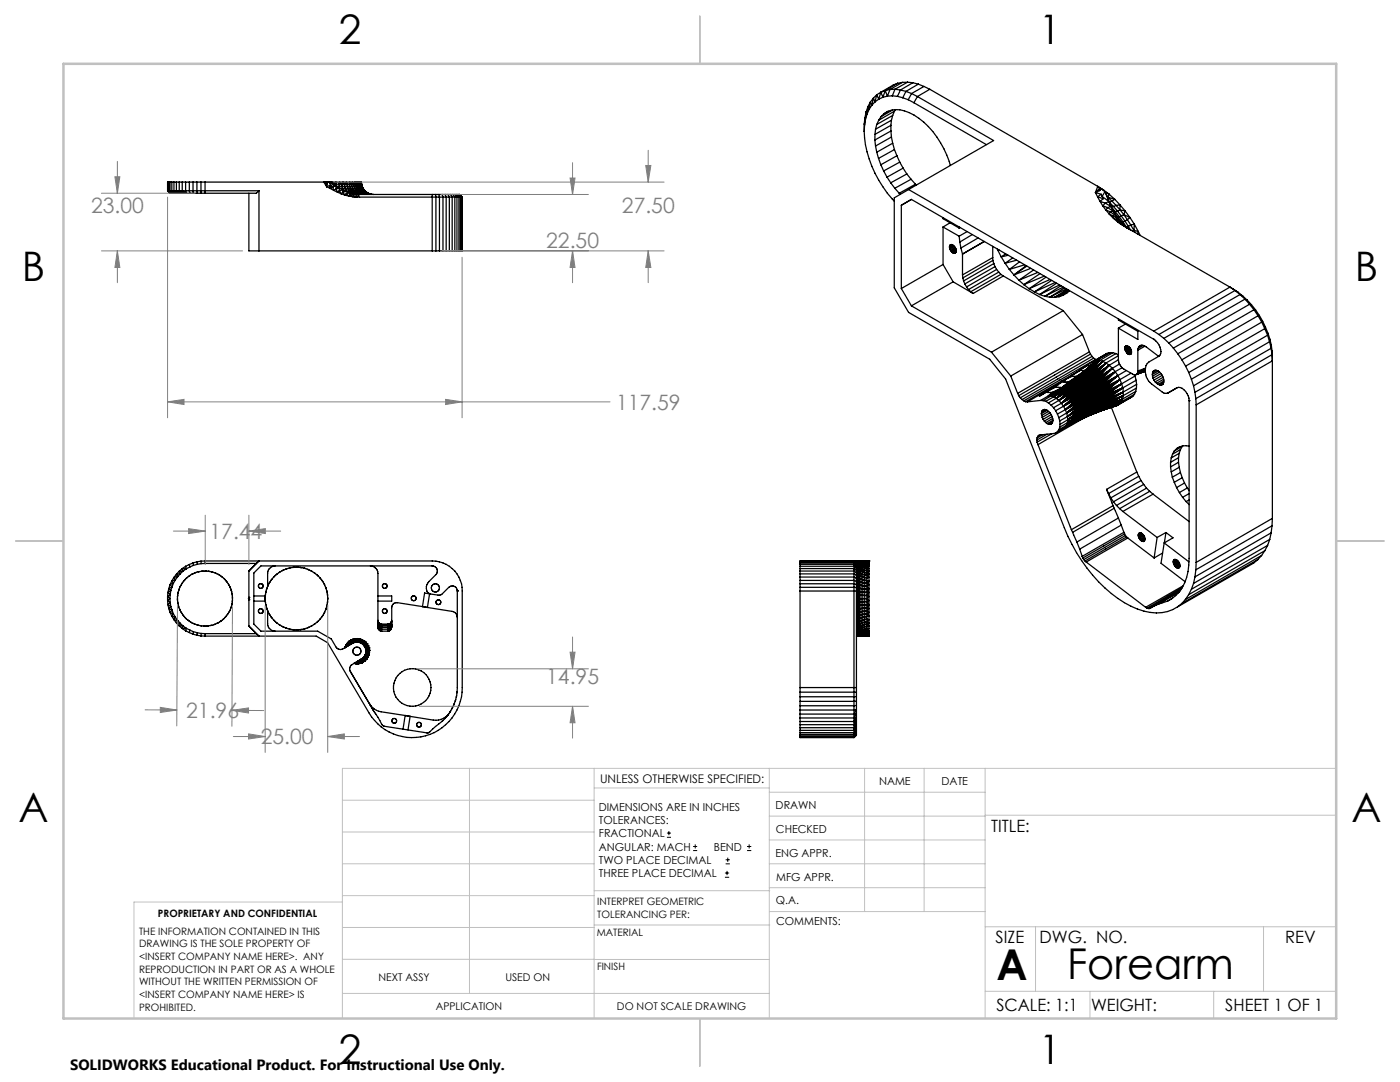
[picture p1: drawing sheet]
<svg xmlns="http://www.w3.org/2000/svg" width="279mm" height="216mm" viewBox="0 0 279 216" stroke-linecap="round" stroke-linejoin="round" font-family="sans-serif">
<defs><g id="words">
<g font-size="8.5">
<text x="198.9" y="195.5">A</text>
<text x="213" y="195.4">Forearm</text>
</g>
<g font-size="8.1">
<text x="67.6" y="8.9">2</text>
<text x="207.3" y="8.9">1</text>
<text x="4.4" y="56.1">B</text>
<text x="270.4" y="56.1">B</text>
<text x="3.7" y="164.1">A</text>
<text x="269.7" y="164.1">A</text>
<text x="67.6" y="212.4">2</text>
<text x="207.3" y="212.4">1</text>
</g>
<g font-size="4.2" fill="#808080">
<text x="18.2" y="42.4">23.00</text>
<text x="124.1" y="42.4">27.50</text>
<text x="109" y="49.5">22.50</text>
<text x="122.9" y="81.8">117.59</text>
<text x="41.8" y="107.6">17.44</text>
<text x="109" y="136.6">14.95</text>
<text x="37.2" y="143.3">21.96</text>
<text x="52" y="148.5">25.00</text>
</g>
<g font-size="3.4">
<text x="197.8" y="166">TITLE:</text>
<text x="198.7" y="188.1">SIZE</text>
<text x="207.5" y="188.1">DWG. NO.</text>
<text x="256.5" y="188.2">REV</text>
<text x="198.8" y="201.7">SCALE: 1:1</text>
<text x="217.7" y="201.8">WEIGHT:</text>
<text x="244.5" y="201.7">SHEET 1 OF 1</text>
</g>
<text font-size="3" x="14" y="213.5">SOLIDWORKS Educational Product. For Instructional Use Only.</text>
<text font-size="2.4" x="119.8" y="156.2">UNLESS OTHERWISE SPECIFIED:</text>
<g font-size="2.2">
<text x="119.5" y="161.8">DIMENSIONS ARE IN INCHES</text>
<text x="154.8" y="161.4">DRAWN</text>
<text x="175.4" y="156.6">NAME</text>
<text x="187.9" y="156.7">DATE</text>
<text x="119.5" y="164.4">TOLERANCES:</text>
<text x="119.5" y="167.1">FRACTIONAL</text>
<text x="154.9" y="166.3">CHECKED</text>
<text x="119.5" y="169.7">ANGULAR: MACH</text>
<text x="119.5" y="172.4">TWO PLACE DECIMAL</text>
<text x="142.5" y="169.7">BEND</text>
<text x="154.8" y="170.9">ENG APPR.</text>
<text x="119.5" y="175">THREE PLACE DECIMAL</text>
<text x="154.9" y="175.7">MFG APPR.</text>
<text x="154.9" y="180.4">Q.A.</text>
<text x="154.9" y="184.6">COMMENTS:</text>
</g>
<g font-size="2.1">
<text x="75.5" y="195.7">NEXT ASSY</text>
<text x="100.9" y="195.7">USED ON</text>
<text x="86.9" y="201.5">APPLICATION</text>
<text x="123.1" y="201.6">DO NOT SCALE DRAWING</text>
</g>
<g font-size="2">
<text x="31.5" y="182.9">PROPRIETARY AND CONFIDENTIAL</text>
<text x="119.2" y="180.6">INTERPRET GEOMETRIC</text>
<text x="119.2" y="183.1">TOLERANCING PER:</text>
<text x="27.8" y="186.5">THE INFORMATION CONTAINED IN THIS</text>
<text x="27.8" y="189">DRAWING IS THE SOLE PROPERTY OF</text>
<text x="27.8" y="191.6">&lt;INSERT COMPANY NAME HERE&gt;. ANY</text>
<text x="119.1" y="186.7">MATERIAL</text>
<text x="27.8" y="194.1">REPRODUCTION IN PART OR AS A WHOLE</text>
<text x="27.8" y="196.6">WITHOUT THE WRITTEN PERMISSION OF</text>
<text x="119.1" y="193.5">FINISH</text>
<text x="27.8" y="199.1">&lt;INSERT COMPANY NAME HERE&gt; IS</text>
<text x="27.8" y="201.7">PROHIBITED.</text>
</g>
</g></defs>
<g fill="none" stroke="#000" stroke-width=".25">
<path d="M174.3 19.6l.3 .7M174.3 19.6l-.3 1.4M174.3 19.6l-.6 .8M175 18.9l.4 .9M175 18.9l-.4 1.4M175 18.9l-.7 .7M175.4 19.8l-.8 .5M175.8 18.4l.4 1M175.8 18.4l-.4 1.4M175.8 18.4l-.8 .5M176.2 19.4l-.8 .4M176.7 18.1l.4 1.1"/>
<path d="M176.7 18.1l-.5 1.3M176.7 18.1l-.9 .3M177.1 19.2l-.9 .2M177.6 17.9l-.5 1.3M177.6 17.9l-.9 .2M178.1 19.1l1 .1M178.1 19.1l-1 .1M178.6 17.8l1.1 .2M178.6 17.8l-.5 1.3M178.6 17.8l-1 .1M179.1 19.2l1.1 .3M179.1 16.6l-2.4 1.5"/>
<path d="M179.1 16.6l-.8 .4-2.5 1.4M179.7 18l1.1 .2M179.7 18l-.6 1.2M180.1 16.4l-2.5 1.5M180.1 16.4l-1 .2M180.2 19.5l1.1 .4M180.8 18.2l1.1 .5M180.8 18.2l-.6 1.3M181.1 16.4l1.1 .1M181.1 16.4l-2.5 1.4M181.1 16.4h-1M181.3 19.9l1.1 .6"/>
<path d="M181.9 18.7l1.2 .6M181.9 18.7l-.6 1.2M182.2 16.5l1.1 .3M182.2 16.5l-2.5 1.5M183.1 19.3l15.2 8.7-17 9.8M183.1 19.3l-.7 1.2M183.3 16.8l1.1 .5M183.3 16.8l-2.5 1.4M184.4 17.3l1.2 .5M184.4 17.3l-2.5 1.4M185.6 17.8l33.5 19.4M185.6 17.8l-2.5 1.5"/>
<path d="M33.4 38.1h18.3M33.4 38.1l.5 .5h17.3l.5-.5M33.4 38.1l.6 .5-.5-.5M33.5 38.1l.6 .5-.4-.5M33.5 36.3v1.8M33.7 38.1l.6 .5-.4-.5M33.7 36.3v1.8M33.9 38.1l.7 .5-.3-.5M33.9 36.3v1.8M34.3 38.1l.7 .5-.3-.5M34.3 36.3v1.8M34.7 38.1l.8 .5-.3-.5"/>
<path d="M34.7 36.3v1.8M35.2 38.1l.8 .5-.2-.5M35.2 36.3v1.8M35.8 36.3v1.8M35.8 38.1l.7 .5-.1-.5M36.4 36.3v1.8M37 36.3v1.8l.2 .5-.8-.5M37.8 36.3l.1 2.3M38.5 36.3l.1 2.3M39.3 36.3l.1 2.3M40.1 36.3v2.3M40.9 36.3v2.3"/>
<path d="M49.7 38.6v11.5h42.6v-10.8M51.7 38.1v12M64.6 36.3l.6 1M65.1 36.5l.1 .8M65.1 36.5l.2 .2M65.2 36.3l-.1 .2M65.2 36.3l.1 .4M65.2 36.3l.5 .1M65.2 37.3l.7 .3M65.3 36.7l-.1 .6M65.4 36.3l.3 .1M65.7 36.4l.5-.1 .3 .5"/>
<path d="M65.7 36.4l.4 .8 .9-.1M65.7 36.4l2 1.1M65.7 36.4l.8 .4M65.8 37l-.6 .3M65.8 37l.1 .6M65.8 37l.6 .4M65.9 37.6l.7 .4M66.4 37.4l-.5 .2M66.4 37.4l.2 .6M66.5 36.8l.5 .3M66.5 36.8l.5-.5 .1 .9M66.5 36.8h5.6"/>
<path d="M66.6 38l.7 .3M67 37.1l.1 .6M67 37.1l.1 .1M67.1 37.7l.2 .6M67.1 37.7l-.5 .3M67.1 37.2l.6 .3M67.3 38.3l.8 .4M67.7 37.5l-.6 .2M67.7 37.5v.6M67.7 37.5l.7 .4M67.7 37.5l.6 .1M67.7 38.1l.4 .6"/>
<path d="M67.7 38.1l-.4 .2M68.1 38.7l.8 .2M68.2 36.8l-.4-.5-.1 1.2M68.2 36.8l.1 .8M68.2 36.8l.3-.5 .3 .5M68.3 37.6l.1 .3M68.3 37.6l.2 .3h4.2M68.3 37.6h4.2M68.4 38.3l-.3 .4M68.4 38.3l.5 .6M68.4 37.9l-.7 .2M68.4 37.9v.4"/>
<path d="M68.4 37.9l.7 .3M68.8 36.8l.1 .8 .3 .6M68.8 36.8l.3-.5 .3 1.3a1.44 1.44 0 0 0 1.1 1.1M68.9 38.9l.7 .2M69.1 38.2l-.7 .1M69.1 38.2l.7 .3M69.1 38.2h.1M69.1 38.6l-.2 .3M69.1 38.6l.5 .5M69.2 38.2h3.8M69.6 39.1l.8 .2M69.8 38.5l-.7 .1"/>
<path d="M69.8 38.5l.7 .2M69.8 38.5h3.6M69.8 38.8l-.2 .3M69.8 38.8l.6 .5M70.2 36.8l-.4-.5a2.46 2.46 0 0 0 1.1 2.4M70.2 36.8l.4 1.1 .7 .8M70.2 36.8l.1-.5 .3 .5M70.4 39.3h.8M70.5 38.7l.7 .1M70.5 39l-.1 .3M70.5 38.7l-.7 .1M70.5 38.7h3.3"/>
<path d="M70.6 36.8l.4 1.1a1.64 1.64 0 0 0 1.2 .9M70.6 36.8l.2-.5a2.58 2.58 0 0 0 1.8 2.5M70.9 38.7l-.4 .3M71.2 39.3h21.1M71.2 38.8l-.4 .5-.3-.3M71.2 38.8h20.6M71.3 38.7h-.4M71.3 38.7l-.1 .1M71.5 36.8l-.2-.5a2.29 2.29 0 0 0 1.7 2.5M71.5 36.8l.5 1.1a2.08 2.08 0 0 0 1.4 .9M71.5 36.8l.1-.5 .2 .5M71.8 38.8l-.6 .5"/>
<path d="M71.8 36.8l.2 .8a2.31 2.31 0 0 0 1.7 1.2M71.9 36.3a2.48 2.48 0 0 0 2.1 2.5M71.9 36.3l-.1 .5M71.9 36.3l.2 .5M72.1 36.8l.3 .8a2.24 2.24 0 0 0 1.2 1.1M72.1 36.8l-.1-.5 .5 1.3M72.1 36.8h.1M72.1 36.8v-.5h-38.7v1.8M72.1 36.8l.2 .4h-5.2M72.4 37.6l.3 .3M72.7 37.9l1 .8M72.7 37.9l.3 .3"/>
<path d="M73 38.2l.4 .3M73.4 38.5l.4 .2M73.7 38.7l.5 .1M74.2 38.8h-3M74.2 38.8h.4M86.3 38.8v11.3M86.9 38.8l.1 11.3M87.6 38.8l.1 .5v10.8M88.2 38.8l.2 .5v10.8M88.8 38.8l.2 .5v10.8M89.4 38.8l.3 .5v10.8M89.9 38.8l.3 .5v10.8"/>
<path d="M90.4 38.8l.4 .5v10.8M90.8 38.8l.4 .5v10.8M91.1 38.8l.5 .5v10.8M91.4 38.8l.5 .5v10.8M91.6 38.8l.5 .5v10.8M91.7 38.8l.6 .5M92.2 39.3v10.8M172.5 26.2a21.8 21.8 0 0 0 6 13.9M172.5 24.7v.2M172.5 24.7v1.5M172.5 24.9v1.3M172.6 23.5l.1 .3"/>
<path d="M172.6 23.5l-.1 1.4M172.6 23.5l-.1 1.2M172.7 23.8l-.2 1.1M172.9 22.3l.1 .5M172.9 22.3l-.2 1.5M172.9 22.3l-.3 1.2M173 22.8l-.3 1M173.2 21.3l.3 .5M173.2 21.3l-.2 1.5M173.2 21.3l-.3 1M173.5 21.8l-.5 1M173.7 20.4l.3 .6"/>
<path d="M173.7 20.4l-.2 1.4M173.7 20.4l-.5 .9M174 21l-.5 .8M174.6 27.9l.1 1.2M174.6 20.3l-.6 .7M174.6 26.8v1.1M174.7 25.8l-.1 1M174.7 29.1l.3 1.3M175 24.8l-.3 1M175 30.4l.3 1.2M175.3 31.6l.5 1.3M175.4 24l-.4 .8"/>
<path d="M175.8 32.9l.6 1.2M175.8 23.3l-.4 .7M176.4 34.1l.6 1.2M176.4 22.7l-.6 .6M176.4 22.7a4.7 4.7 0 0 1 5-.2 16.4 16.4 0 0 1 8.3 10.5M177 35.3l.8 1.2M177.3 22.2l-.9 .5M177.8 36.5l.8 1.1M177.8 25l-3.2 1.8M177.8 26.1l-3.2 1.8M177.8 25v1.1M177.8 26.1l.1 1.2"/>
<path d="M177.9 24l-3.2 1.8M177.9 24l-.1 1M177.9 27.3l-3.2 1.8M177.9 27.3l.3 1.3M178.2 21.9l-2.4 1.4M178.2 23l-3.2 1.8M178.2 23l-.3 1M178.2 28.6l-3.2 1.8M178.2 28.6l.3 1.2M178.5 22.2l-3.1 1.8M178.5 22.2l-.3 .8M178.5 29.8l-3.2 1.8"/>
<path d="M178.5 29.8l.5 1.3M178.6 37.6l.9 1M178.7 21.9l-.2 .3M179 31.1l-3.2 1.8M179 31.1l.6 1.2M179.5 38.6l.2 .2M179.6 32.3l-3.2 1.8M179.6 32.3l.6 1.2M180.2 33.5l.8 1.2M180.2 33.5l-3.2 1.8M181 34.7l.8 1.1M181 34.7l-3.2 1.8"/>
<path d="M181.3 37.8l49 28.3M181.3 37.8l-2.8 1.7v17.9l2.8 4.9 16.2 9.4 3.2 3.9 11.7 29.7a29.9 29.9 0 0 0 13.3 15.7 9.1 9.1 0 0 0 9.3 .1M181.8 35.8l.9 1M181.8 35.8l-3.2 1.8M182.4 20.5l14.4 8.4M182.7 36.8l.1 .1M182.7 36.8l-3.2 1.8M218.6 38.4l.4 .9M218.6 38.4l1.2 .4M219 39.3l.5 .9M219 39.3l1.2 .4M219.1 37.2l-.5 1.2"/>
<path d="M219.1 37.2l.7 .5M219.1 37.2l1.1 .7M219.3 37.7l.2 .3M219.3 37.7l-.7 .7M219.5 38l-.9 .4M219.8 38.8l-.8 .5M219.8 38.8l.2 .4M219.8 37.7l-.3 .3M219.8 37.7l.7 .5M219.8 37.7l.4 .2M219.8 37.7h-.5M220 39.2l.2 .5"/>
<path d="M220 39.2l1.3 1M220.2 39.7l-.7 .5M220.2 37.9l1.2 .9M220.2 37.9l.3 .3M220.5 38.2l-.5 1M220.5 38.2l.8 2M220.5 38.2l.6 1.2M220.5 38.2l.9 .6M221.1 39.4l.2 .8M221.1 39.4l.8 .7M221.1 39.4l1.4 .4M221.4 38.8l-.3 .6"/>
<path d="M221.4 38.8l1.1 1M222.5 39.8l1 1.1M222.5 39.8l-.6 .3M179.9 57.6v-16.6l2-1.2 48.4 27.9M179.9 57.6l2 3.4M188.2 43.4v.2l3.2 1.9M188.2 45.3v7.5M188.2 52.8l-8.3 4.8M188.2 52.8l2 3.4M188.2 45.3l3.2 1.8M189.5 49.3v.2M189.5 49.1v.2"/>
<path d="M189.5 49.5l.1 .2M189.6 48.9l-.1 .2M189.6 49.7l.1 .3M189.6 44.4l-1.4 .9M189.7 50l.3 .3M189.8 48.8h.2M189.8 48.8l-.2 .1M190 48.8l.1 .1M190 48.8l-.5 .3M190 50.3l.1 .1M190.1 48.9l.4 .3M190.1 50.4l.2 .1"/>
<path d="M190.1 48.9l-.6 .4M190.2 56.2l-8.3 4.8M190.2 56.2l4 2.4M190.3 50.5h.2M190.3 49l-.8 .5M190.5 49.2l.1 .2M190.5 49.2l-.9 .5M190.6 49.4l.1 .2M190.6 49.4l-.9 .6M190.7 49.6l.1 .2M190.7 50.4l-.2 .1M190.7 49.6l-.9 .5"/>
<path d="M190.8 49.8v.3M190.8 50.2l-.1 .2M190.8 50.2l-.5 .3M190.8 49.8l-.8 .5M190.8 50.1v.1M190.8 50.1l-.7 .3M191.4 47.1l.2 1.2M191.5 45.3l-.1 .2M191.6 48.3l.2 1.2M191.6 45.4l-.2 .1M191.8 49.5l.3 1.2M192.1 50.7v4.2"/>
<path d="M192.1 54.9l.1 .6M192.2 55.5l.1 .6M192.3 56.1l.2 .6M192.5 56.7l.4 .6M192.9 57.3l.4 .5M193 46.2l-1.6 .9M193.3 57.8l.4 .4M193.7 58.2l.5 .4M194 46.8l-2.4 1.5M195.2 47.5l-3.4 2M196.4 48.2l-4.3 2.5M198.1 51.4l-6 3.5"/>
<path d="M198.1 49.1v2.3M198.1 51.4l.1 .6M198.2 52l-6 3.5M198.2 52l.1 .6M198.3 52.6l-6 3.5M198.3 52.6l.3 .6M198.6 53.2l-6.1 3.5M198.6 53.2l.3 .6M198.9 53.8l-6 3.5M198.9 53.8l.4 .5M199 49.7l.1 .3M199.1 50l.7 1.3"/>
<path d="M199.3 49.8l-.2 .2M199.3 54.3l-6 3.5M199.3 54.3l.4 .5M199.4 49.9l-.3 .1M199.7 54.8l-6 3.4M199.7 54.8l.5 .3M199.8 51.3l.8 1.2M200.2 55.1l-6 3.5M200.2 55.1l12 6.9M200.6 52.5l.8 1.3M200.7 50.7l-.9 .6M201.2 50.9l-1.4 .4"/>
<path d="M201.4 53.8l1 1.1M202.1 51.5l-1.5 1M202.4 54.9l.9 1M202.9 51.9l-2.3 .6M203.3 55.9l1 .9M203.5 52.2l-2.1 1.6M204.3 56.8l1.1 .8M204.5 52.8l-3.1 1M204.8 53l-2.4 1.9M204.9 53.1l-2.5 1.8M205.4 57.6l1 .6M205.7 53.6l-3.3 1.3"/>
<path d="M206.3 53.9l-3 2M206.4 58.2l1.1 .6M207.1 54.4l-3.8 1.5M207.5 58.8l1 .3M207.5 54.6l-3.2 2.2M208.4 55.1l-4.1 1.7M208.5 59.1l1 .2M208.7 55.3l-3.3 2.3M209.5 59.3h1M209.5 55.8l-4.1 1.8M209.9 56l-3.5 2.2M210.6 56.4l-4.2 1.8"/>
<path d="M210.9 56.5l-3.4 2.3M211.3 59.2l-.8 .1M211.5 56.9l-4 1.9M211.7 57l-3.2 2.1M212.2 57.3l-3.7 1.8M212.4 57.4l-2.9 1.9M212.8 57.6l-3.3 1.7M213 57.7l-2.5 1.6M213.2 57.9l-2.7 1.4M213.3 58.1l-2 1.1M213.4 58l-2.1 1.2M213.4 58l-.5 .5-1.6 .7"/>
<path d="M219.5 40.2l.6 .9M219.5 40.2l1.1 .3M220.1 41.1l.6 .8M220.1 41.1l1 .3M220.6 40.5l-.5 .6M220.6 40.5l1.1 .7M220.7 41.9l.7 .9M220.7 41.9l.9 .4M221.1 41.4l-.4 .5M221.1 41.4l1.1 .8M221.3 40.2l-.7 .3M221.3 40.2l.4 1"/>
<path d="M221.3 40.2l.1 .1M221.4 40.3l.3 .9M221.4 40.3l.8 .9M221.4 42.8l.8 .8M221.4 42.8l.8 .3M221.6 42.3l-.2 .5M221.6 42.3l1.1 .8M221.7 41.2l-.6 .2M221.7 41.2l.5 1M221.7 41.2l.9 1M221.7 41.2h.5M221.9 40.1l-.5 .2"/>
<path d="M221.9 40.1l.8 .9M222.2 43.1v.5M222.2 43.1l1.1 .8M222.2 42.2l-.6 .1M222.2 42.2l.5 .9M222.2 42.2h.4M222.2 43.6l.9 .7M222.2 43.6l.6 .3M222.2 41.2l.8 .9M222.2 42.3l.9 1M222.6 42.2l.8 1.1M222.6 42.2l-.4 .1"/>
<path d="M222.7 43.1l.6 .8M222.7 41l-.5 .2M222.7 41l.8 .9M222.8 43.9l.3 .4M222.8 43.9l1.3 .8M222.8 43.3h.3M223 42.1l.8 1M223 42.1l-.4 .1M223.1 43.3l.7 1.1M223.1 44.3l.5 .4M223.1 44.3l.6 .3M223.3 43.9l.8 .8"/>
<path d="M223.4 43.3l.7 1M223.4 43.3h-.3M223.5 41.9l-.5 .2M223.5 41.9l.8 .9M223.5 41.9l1 .2M223.5 40.9l1 1.2M223.5 40.9v1M223.5 40.9l-.8 .1M223.6 44.7l1.3 .8M223.6 44.7l1.3 .7M223.7 44.6l-.1 .1M223.7 44.6l.8 .5"/>
<path d="M223.8 44.4h.1M223.8 43.1l.7 1M223.8 43.1l-.4 .2M223.8 44.4l.1 .2M224.1 44.7l.4 .4M224.1 44.3l-.3 .1M224.1 44.3l.7 1M224.3 42.8l.7 1.1M224.3 42.8l-.5 .3M224.3 42.8l1.2 .6M224.5 45.1l.4 .3M224.5 44.1l-.4 .2"/>
<path d="M224.5 44.1l.7 1.1M224.5 42.1l1 1.3M224.5 42.1l-.2 .7M224.9 45.5l20.6 11.8M224.9 45.4l.7 .5-.7-.4M225 43.9l.7 1M225 43.9l-.5 .2M225.2 45.2l-.3 .1M225.2 45.2l.4 .6M225.5 43.4l.9 1.3M225.5 43.4l-.5 .5M225.7 44.9l-.5 .3"/>
<path d="M225.7 44.9l.6 1.1M226.3 46l-.2 .1M226.3 46l.2 .4M226.3 46l.9 .2M226.4 44.7l-.1 1.3M226.4 44.7l.8 1.5M226.4 44.7l-.7 .2M227.2 46.2l-.2 .5M227.2 46.2l.3 .8M245.5 57.3l1.6 1M245.5 57.3l-15.2 8.8M245.5 57.3l.7 .4"/>
<path d="M246.5 58l1 .8M246.5 58l-15.2 8.7M246.5 58l.6 .3M247.1 58.3l.9 .8M247.5 58.8l1 .9M247.5 58.8l-15.2 8.7M247.5 58.8l.5 .3M248 59.1l.9 .8M248.5 59.7l.9 1M248.5 59.7l-15.2 8.7M248.5 59.7l.4 .2M248.9 59.9l.9 .9"/>
<path d="M181.9 61l16 9.3M197.9 70.3l3.8 4.7M201.7 75l1.4 3.5M203.1 78.5l.2 .5M203.3 79l.3 .4M203.6 79.4l.4 .3M204 79.7l.3 .3M204.3 80l.4 .2M207.7 79.9h.5M207.7 79.9l-2.7 .3M208.2 79.9l.5 .2M208.8 78.3h1.2"/>
<path d="M209.2 79h.5M209.2 79l-1.5 .9M209.3 77.9l-1.9 1.2 1.4-.8M209.3 77.9l-.5 .4M209.7 79l.6 .2M210 78.3l-.8 .7M210.3 79.2l.5 .3M210.3 79.2l-1.6 .9M210.6 77.3h1l.1 .2M210.6 77.3l-1.3 .6M210.8 79.5l.5 .4M210.8 79.5l-1.6 .9"/>
<path d="M211.2 76.7l-1.9 1.2M211.2 76.7l-.6 .6M211.3 79.9l.5 .6M211.3 79.9l-1.5 .9M211.7 77.5l-2.5 1.5M211.7 77.5l-1.7 .8M211.8 77.4l-2.1 1.6M211.8 77.4h.3M211.8 77.4l-2.6 1.6M211.8 77.4l-.1 .1M212.1 77.4l.1 .1M212.1 77.4l-2.4 1.6"/>
<path d="M212.2 77.5h.1M212.2 77.5l-2.5 1.5M212.2 76.1l.2 .1h.9M212.2 62l3.8 4.7M212.2 62l-14.3 8.3M212.3 77.5l-4.1 2.4M212.3 77.5l-2 1.7M212.3 77.5h.1M212.4 77.5h.1M212.4 77.5l-2.1 1.7M212.5 77.5l.1 .1M212.5 77.5l-2.2 1.7"/>
<path d="M212.6 77.6l-2.3 1.6M212.6 77.6h.1M212.7 77.6h.1M212.7 77.6l-2.4 1.6M212.7 75.7l-7.7 4.5M212.8 77.6v.1M212.8 77.6l-2.5 1.6M212.8 77.7l-2 1.8M212.8 77.7h.1M212.8 77.7l-2.5 1.5M212.9 77.7l.1 .1M212.9 77.7l-2.1 1.8"/>
<path d="M213 77.8h.1M213 77.8l-2.2 1.7M213.1 77.8l.1 .1M213.1 77.8l-2.3 1.7M213.1 75.5l-1.9 1.2M213.2 77.9h.1M213.2 77.9l-2.4 1.6M213.3 76.2l-1.6 1.3M213.3 77.9l-2.5 1.6M213.3 77.9l.1 .1M213.4 78l-2.1 1.9M213.4 78h.1"/>
<path d="M213.4 78l-2.6 1.5M213.5 78v.1M213.5 78l-2.2 1.9M213.5 78.1l-2.2 1.8M213.5 78.1l.1 .1M213.6 78.2l.4 .3M213.6 78.2l-2.3 1.7M213.9 78.4l-2.1 2.1M213.9 78.4l-2.6 1.5M214 78.5l-2.2 2M214 78.5l.1 .1M214 74.9l-.1 .2h.1"/>
<path d="M214 74.9l-.9 .6M214 75.1h.8M214 75.1l-.9 .4M214.1 78.6l-2.3 1.9M214.1 78.6v.1M214.1 78.7l.2 .1M214.1 78.7l-2.3 1.8M214.2 75.7h.3M214.2 75.7l-.9 .5M214.3 75.7l-2.6 1.8M214.3 78.8l.1 .2M214.3 78.8l-2.5 1.7"/>
<path d="M214.4 79h.1M214.4 79l-2.6 1.5M214.5 79l.5 .9M214.5 79l-2.7 1.5M214.5 79l-2.3 2.1M214.5 75.7l.1 .1M214.5 75.7l-2.4 1.7M214.6 75.8h.1M214.6 75.8l-2.4 1.7M214.7 75.8h.1M214.7 75.8l-2.5 1.7M214.8 75.8l-2.5 1.7"/>
<path d="M214.8 75.8h.1M214.8 75.1l-1.5 1.1M214.8 75.1l-.6 .6M214.8 74.3l-.8 .6M214.9 79.7l-2.7 1.4M214.9 79.7l-2.3 2M214.9 75.8l.2 .1M214.9 75.8l-2.5 1.7M214.9 74.2l-10.2 6M215 79.9l-2.4 1.8M215 79.9l.1 .1M215.1 80v.1"/>
<path d="M215.1 80l-2.5 1.7M215.1 75.9h.1M215.1 75.9l-2.5 1.7M215.2 75.9l.2 .1M215.2 75.9l-2.5 1.7M215.4 76h.1M215.4 76l-2.6 1.7M215.4 76l.1 .1M215.4 76l-2.5 1.7M215.5 76.1l-2.5 1.7M215.5 76.1h.2M215.6 73.8l.1 .1"/>
<path d="M215.6 73.8l-.8 .5M215.7 76.1v.1M215.7 76.1l-2.6 1.7M215.7 73.9h1.3M215.7 73.9l-1.7 1M215.7 73.9l-.9 .4M215.7 76.2l.2 .1M215.7 76.2l-2.5 1.7M215.9 76.3l.1 .1M215.9 76.3l-2.5 1.7M216 76.4l-2.5 1.6M216 76.4h.1"/>
<path d="M216 66.7l-14.3 8.3M216 66.7l1.4 3.5M216.1 76.4l.2 .2M216.1 76.4l-2.6 1.7M216.3 76.6l-5 3.3M216.3 76.6l.2 .2M216.3 73.3l-.7 .5M216.5 76.8l.1 .1M216.5 76.8l-2.6 1.6M216.6 76.9l-2.6 1.6M216.6 76.9h.1M216.6 73.9l-1.8 1.2"/>
<path d="M216.7 76.9l.1 .3M216.7 76.9l-2.6 1.7M216.8 77.2l-2.6 1.5-2.4 1.8M216.8 77.2l.3 .2M217 72.9h.6M217 73.9h.1M217 73.9l-2.4 1.9M217 72.9l-1.4 .9M217 72.9l-.7 .4M217.1 77.4l.2 .4M217.1 77.4l-2.6 1.6M217.1 72.9v.1"/>
<path d="M217.1 73.9l-2.4 1.9M217.1 73.9h.1M217.2 73.9l.5 .2M217.2 73.9l-2.4 1.9M217.3 77.8l-2.6 1.5-2.5 1.8M217.3 77.8l.1 .1M217.4 77.9l-5.2 3.2M217.4 77.9l.2 .3M217.4 70.2l-14.3 8.3M217.4 70.2l.2 .5M217.6 74l-2.5 1.9M217.6 78.2l-2.7 1.6-2.3 1.9"/>
<path d="M217.6 78.2l.2 .4M217.6 70.7l-14.3 8.3M217.6 72.9l-1 1M217.6 70.7l.3 .4M217.7 74.1l-2.5 1.8M217.7 74.1h.1M217.7 74.1l-4.9 3.5M217.7 74.1l.1 .1M217.8 78.6l-2.7 1.5M217.8 78.6v.1M217.8 78.7l.1 .1M217.8 78.7l-2.6 1.5"/>
<path d="M217.8 74.2h.1M217.8 74.2l-2.4 1.8M217.9 78.8l-2.7 1.5M217.9 78.8v.2M217.9 79l.1 .1M217.9 79l-2.6 1.4M217.9 74.2l-2.5 1.8M217.9 74.2l.2 .1M217.9 71.1l-14.3 8.3M217.9 71.1l.4 .4M218 79.1l-2.7 1.4M218 79.1l.1 .1"/>
<path d="M218.1 79.2v.1M218.1 79.2l-2.7 1.4M218.1 74.3l.6 .4M218.1 74.3l-2.6 1.8M218.1 72.2l-1.8 1.1M218.1 79.3l.1 .1M218.1 79.3l-2.7 1.5M218.2 79.4l-6.9 3.9M218.2 79.4v.2M218.2 74.3l-2.5 1.8M218.2 79.6v.1M218.2 79.6l-2.7 1.4"/>
<path d="M218.2 79.7l.1 .1M218.2 79.7l-2.7 1.4M218.3 79.8v.1M218.3 79.8l-2.8 1.4M218.3 71.5l-14.3 8.2M218.3 72.1h.1M218.3 71.5l.4 .2M218.3 79.9l-2.7 1.5-2.6 1.7M218.3 79.9v.1M218.3 72.1l-.2 .1M218.3 72h.1M218.3 72v.1"/>
<path d="M218.4 72h.1M218.5 72h.1M218.5 72h-.1M218.5 72h-.2M218.7 71.7l-14.4 8.3M218.7 71.7l.1 .1M218.7 74.7l.1 .1M218.7 74.7l-2.6 1.7M218.7 71.9l-.2 .1M218.8 74.8l-5.2 3.4M218.8 74.8l.1 .1M218.9 71.9a65.9 65.9 0 0 1-9.2 7.1"/>
<path d="M218.9 71.9l-2 2-7.2 5.1M218.9 71.9l-1.9 2-2.5 1.8M218.9 71.9l-2.3 2-2.4 1.8M218.9 71.9l-1.9 2M218.9 71.9h.6M218.9 71.9l-2.3 2M218.9 71.9l-1.3 1M218.9 71.9h-.2M218.9 74.9l.1 .1M218.9 74.9l-2.6 1.7M219 75l-7.7 4.9M219 75h.1"/>
<path d="M219.1 75l.1 .1M219.1 75l-2.6 1.8M219.2 75.1l-2.6 1.8M219.2 75.1l.1 .1M219.3 75.2l.2 .3M219.3 75.2l-2.6 1.7M219.5 71.9l-2 2.1-5 3.5M219.5 71.9l-2.2 2.1-2.4 1.8M219.5 71.9l-1.9 2.1M219.5 71.9l.6 .2M219.5 71.9l-2.3 2M219.5 71.9l-2.4 2"/>
<path d="M219.5 71.9l-2.5 2M219.5 75.5l.1 .1M219.5 75.5l-2.7 1.7M219.6 75.6l-5.3 3.2M219.6 75.6l.2 .2M219.8 75.8l.1 .1M219.8 75.8l-2.7 1.6M219.9 75.9l-5.4 3.2-2.3 2M219.9 75.9l.1 .1M220 76l-5.4 3.2-2.4 1.9M220 76v.1M220 76.1l.1 .2"/>
<path d="M220 76.1l-2.7 1.7M220.1 72.1l-1.9 2.2M220.1 72.1l.6 .3M220.1 72.1l-2 2.2M220.1 72.1l-2.2 2.1M220.1 72.1l-2.3 2.1M220.1 72.1l-2.4 2M220.1 72.1l-2.5 1.9M220.1 76.3l.1 .1M220.1 76.3l-2.7 1.6M220.2 76.4l-8 4.7M220.2 76.4l.1 .1"/>
<path d="M220.3 76.5l-5.4 3.2M220.3 76.5v.1M220.3 76.6l-2.7 1.6M220.3 76.6l.3 .4M220.6 77v.2M220.6 77l-2.8 1.6M220.6 77.2l.1 .1M220.6 77.2l-2.8 1.5M220.7 77.3l-2.8 1.5M220.7 77.3v.1M220.7 72.4l-2.3 2.1-5.1 3.4M220.7 77.4l.1 .2"/>
<path d="M220.7 77.4l-2.8 1.6M220.7 72.4l-2.1 2.2-2.6 1.8M220.7 72.4l-2.2 2.1-2.6 1.8M220.7 72.4l-5 3.8M220.7 72.4l-2 2.3M220.7 72.4l.7 .5M220.7 72.4l-2.5 1.9M220.8 77.6v.1M220.8 77.6l-2.8 1.5M220.8 77.7l.1 .1M220.8 77.7l-2.7 1.5M220.9 77.8l.1 .3"/>
<path d="M220.9 77.8l-2.8 1.5M220.9 78l-2.7 1.4M220.9 70.5l-2.4 1.5M220.9 70.5l-2.6 1.5M220.9 70.5l-2.8 1.7M221 78.1l-2.8 1.5M221 78.1l.1 .1M221.1 78.2l-2.9 1.5M221.1 78.2v.3M221.1 78.6l.1 .3M221.1 78.5v.1M221.1 78.5l-2.8 1.4"/>
<path d="M221.1 78.6l-2.8 1.4M221.2 78.9l-2.8 1.4M221.2 78.9v.2M221.2 79.1l-2.8 1.3M221.2 79.1v.1M221.2 79.3l-5.5 2.7-2.6 1.7M221.2 79.2l-2.8 1.3M221.2 79.2v.1M221.2 79.3l.1 .1M221.3 79.4l-2.9 1.4M221.3 79.4v.5M221.3 79.9l-2.9 1.3"/>
<path d="M221.3 79.9l-.1 .1M221.4 72.9l-2.1 2.3M221.4 72.9l.6 .6M221.4 72.9l-2.2 2.2M221.4 72.9l-2.3 2.1M221.4 72.9l-2.4 2.1M221.4 72.9l-2.5 2M221.4 72.9l-2.7 1.8M221.4 72.9l-2.6 1.9M221.5 70.4h.6M221.5 70.4l-2.6 1.5M221.5 70.4l-2.8 1.5"/>
<path d="M221.5 70.4l-.6 .1M222 73.5l-2.3 2.2-5.3 3.3M222 73.5l-2.6 1.9-5.3 3.3M222 73.5l-2.2 2.3M222 73.5l.6 .7M222 73.5l-2.7 1.7M222 73.5l-2.4 2.1M222 73.5l-2.5 2M222.1 70.4l.6 .2M222.1 70.4l-2.6 1.5M222.6 74.2l-2.3 2.3M222.6 74.2l.5 .7"/>
<path d="M222.6 74.2l-2.8 1.6M222.6 74.2l-2.4 2.2M222.6 74.2l-2.5 2.1M222.6 74.2l-2.6 1.9M222.6 74.2l-2.6 1.8M222.6 74.2l-2.7 1.7M222.7 70.6l.5 .2M222.7 70.6l-2.6 1.5M223.1 74.9l-2.7 1.9-5.4 3.1M223.1 74.9l-2.6 2-5.4 3.1M223.1 74.9l-2.5 2.3M223.1 74.9l.4 .8"/>
<path d="M223.1 74.9l-2.8 1.6M223.1 74.9l-2.5 2.1M223.1 74.9l-2.8 1.7M223.2 63.6v.3l3.9 2.2v1.6l-3.9-2.2M223.2 65.5v6.3M223.2 71.8a2.34 2.34 0 0 0 1.1 1.8l1.9 1.2h.4M223.2 71.8l-1.8 1.1M223.2 71l-2.5 1.4M223.4 72.6l-1.4 .9M223.5 75.7l-2.9 1.5M223.5 75.7l-2.6 2.3M223.5 75.7l.3 .9"/>
<path d="M223.5 75.7l-2.6 2.1M223.5 75.7l-2.7 2M223.5 75.7l-2.8 1.6M223.5 75.7l-2.7 1.9M223.5 75.7l-2.8 1.7M223.8 76.6l-2.8 1.5M223.8 76.6l-2.7 1.8-2.8 1.4M223.8 76.6l-2.9 1.4M223.8 76.6l-2.7 2M223.8 76.6l.3 .8M223.8 76.6l-2.7 1.6M223.8 76.6l-2.7 1.9"/>
<path d="M223.9 73.4l-1.3 .8M224 79.6l-2.9 1.1M224 79.6l-2.9 1.2M224 79.6l-2.9 1.3M224 79.6l-3 1.4M224 79.6l-3.1 1.5M224 79.6l-.2 .6M224.1 77.4l-5.8 2.8M224.1 77.4l-3 1.2M224.1 77.4l-2.8 2M224.1 77.4l.1 .8M224.1 77.4l-2.9 1.8"/>
<path d="M224.1 77.4l-2.9 1.9M224.1 77.4l-2.9 1.5M224.2 79a59.3 59.3 0 0 0-11.2 5.3M224.2 79l-3 1.6-2.9 1.2M224.2 79l-3 1M224.2 79l-3 1.3M224.2 79l-3 1.5M224.2 79l-3.1 1.7M224.2 79l-3 1.4M224.2 79l-.2 .6M224.2 78.2l-8.5 4.1-2.6 1.4M224.2 78.2l-2.9 1.6-5.6 2.6"/>
<path d="M224.2 78.2l-5.8 2.7M224.2 78.2l-2.9 1.2M224.2 78.2v.8M224.2 78.2l-3 1.8M224.2 78.2l-2.9 1.7M224.5 69.5v.2M224.5 69.3v.2M224.5 69.7l.1 .2M224.6 69.1l-.1 .2M224.6 69.9l.1 .2M224.6 64.7l-1.4 .8M224.7 70.1l.1 .2"/>
<path d="M224.8 73.9l-1.7 1M224.8 69h.2M224.8 69l-.2 .1M224.8 70.3l.2 .2M225 69l.1 .1M225 69l-.5 .3M225 70.5l.1 .2M225.1 69.1l.2 .1M225.1 70.7h.2M225.1 69.1l-.6 .4M225.3 69.2l.2 .2M225.3 70.7h.2"/>
<path d="M225.3 69.2l-.8 .5M225.5 69.4l.1 .2M225.5 69.4l-.9 .5M225.6 69.6l.1 .2M225.6 69.6l-.9 .5M225.7 74.5l-2.2 1.2M225.7 69.8l.1 .3M225.7 70.6l-.2 .1M225.7 69.8l-.9 .5M225.8 70.1v.3M225.8 70.4l-.1 .2M225.8 70.4l-.5 .3"/>
<path d="M225.8 70.3l-.7 .4M225.8 70.1l-.8 .4M226.1 79.1l-3.1 1.8M226.1 79.1l-2.7 1.5M226.4 74.8l.1 .2M226.4 78.7l-.3 .4M226.4 78.7l-2.6 1.5M226.5 75l.2 .9M226.5 75l-2.7 1.6M226.7 78.1l-.3 .6M226.7 78.1l-2.7 1.5M226.7 75.9l.1 .8"/>
<path d="M226.7 75.9l-5.5 3.2M226.8 74.7l-.2 .1M226.8 77.4l-.1 .7M226.8 77.4l-2.6 1.6M226.8 76.7v.7M226.8 76.7l-2.6 1.5M226.9 74.6l-.1 .1M227 74.4l-.1 .2M227.1 69.9v4.4M227.1 74.3l-.1 .1M227.2 69.5l-.1 .4M227.3 69.2a.94 .94 0 0 1 1.4 0l2.5 1.9"/>
<path d="M227.3 69.2l-.1 .3M227.8 68.9l-.5 .3M228 74.3l-1.1 .3M228 74.3l-1.2 .4M228 74.3l-1.4 .5M228.1 68.9l-.9 .6M228.2 74.1l-1.3 .5M228.2 74.1l-.2 .2M228.4 73.8l-1.3 .5M228.4 73.8l-1.4 .6M228.4 73.8l-.2 .3M228.5 69.1l-1.4 .8"/>
<path d="M228.6 74.1a3.2 3.2 0 0 0 1.2 2.5l2.1 1.6a1.1 1.1 0 0 0 1.2 .2l1.8-1a1.75 1.75 0 0 1 2 1.1l.2 .5 .2 .9M228.6 74l-1.6 .4M228.6 73.8h-.2M228.6 74.1l-.6 .2M228.6 74.1l-.8 .2M228.6 73.5v.6M228.6 73.5l-1.5 .5M228.6 73.5l-1.5 .8M230 74.7v.4M230 74.4v.3M230 75.1l.1 .4M230.1 74.1l-.1 .3"/>
<path d="M230.1 75.5l.2 .3M230.3 67.7h.1M230.3 67.7a2.73 2.73 0 0 1 1.2 3.2l-2.5 1.6-.4 1M230.3 66.1l1 .6M230.3 75.8l.2 .4M230.5 73.9h.3M230.5 73.9l-.4 .2M230.5 76.2l.3 .3M230.8 73.9l.3 .1M230.8 73.9l-.8 .5M230.8 76.5l.3 .2M231.1 74l.3 .3"/>
<path d="M231.1 76.7l.3 .1M231.1 74l-1.1 .7M231.3 66.7l1 .8M231.4 74.3l.3 .2M231.4 76.8h.3M231.4 74.3l-1.4 .8M231.7 74.5l.3 .4M231.7 74.5l-1.6 1M232 74.9l.1 .4M232 74.9l-1.7 .9M232.1 75.3l.1 .4M232.1 76.6l-.4 .2"/>
<path d="M232.1 75.3l-1.6 .9M232.2 75.7l.1 .3M232.2 76.3l-.1 .3M232.2 76.3l-.8 .5M232.2 75.7l-1.4 .8M232.3 67.5l1 .9M232.3 76l-.1 .3M232.3 76l-1.2 .7M233.3 68.4l.9 1.1M234.2 69.5l.9 1.1M235.1 70.6l.8 1.2M235.9 71.8l.7 1.3"/>
<path d="M236.6 73.1l.6 1.2M237.2 74.3l.6 1.4M237.3 79.9h.1M237.3 79.9v31.5a9.9 9.9 0 0 1-2.7 7.5l-.7 .6M237.8 75.7l.4 1.3M238.2 77l.3 1.3M238.5 78.3l.2 1.3M238.7 79.6v1.2M249.4 60.7l.9 1.1M249.4 60.7l-15.2 8.8M249.4 60.7l.4 .1M249.8 60.8l.8 1"/>
<path d="M250.3 61.8l.8 1.2M250.3 61.8l-15.2 8.8M250.3 61.8h.3M250.6 61.8l.7 1.1M251.1 63l.7 1.3M251.1 63l-15.2 8.8M251.3 62.9l-.2 .1M251.3 62.9l.7 1.2M251.8 64.3l-15.2 8.8M251.8 64.3l.6 1.3M252 64.1l-.2 .2M252 64.1l.6 1.2"/>
<path d="M252.4 65.6l-15.2 8.7M252.4 65.6l.6 1.3M252.6 65.3l-.2 .3M252.6 65.3l.4 1.2M253 66.9l-15.2 8.8M253 66.9l.4 1.3M253 66.5v.4M253 66.5l.4 1.2M253.4 68.2l-15.2 8.8M253.4 68.2l.3 1.3M253.4 67.7v.5M253.4 67.7l.3 1.2"/>
<path d="M253.7 69.5l-15.2 8.8M253.7 69.5l.2 1.3M253.7 68.9v.6M253.7 68.9l.2 1.2M253.9 70.8l-15.2 8.8M253.9 70.8v1.2l-15.2 8.8M253.9 70.1v33.3M253.9 70.1v.7M204.7 80.2h.3M206.9 87.8l.1 .4M207 88.2l.2 .5M207 87.4l-.1 .4"/>
<path d="M207.1 87.1l-.1 .3M207.2 88.7l6.6 17M207.6 86.8l-.5 .3M207.8 82.5l.1 .4M207.9 82.2l-.1 .3M207.9 82.9l.1 .4M208 82l-.1 .2M208 83.3l.2 .4M208.1 86.7l-1.1 .7M208.2 83.7l.2 .3M208.4 81.7h.3M208.4 81.7l-.4 .3"/>
<path d="M208.4 84l.3 .3M208.7 80.1l.5 .3M208.7 81.7l.3 .2M208.7 81.7l-.8 .5M208.7 84.3l.3 .2M209 86.6l-2.1 1.2M209 81.9l.3 .2M209 84.5l.3 .2M209 81.9l-1.2 .6M209.2 80.4l.6 .4M209.3 82.1l.2 .3M209.3 84.7h.2"/>
<path d="M209.3 82.1l-1.4 .8M209.5 82.4l.3 .3M209.5 82.4l-1.5 .9M209.8 80.8l.5 .6M209.8 82.7l.2 .4M209.8 82.7l-1.6 1M209.9 86.5l-2.9 1.7M210 83.1l.1 .4M210 84.5l-.5 .2M210 83.1l-1.6 .9M210.1 83.5v.4M210.1 84.2l-.1 .3"/>
<path d="M210.1 84.2l-.8 .5M210.1 83.5l-1.4 .8M210.1 83.9v.3M210.1 83.9l-1.1 .6M210.3 81.4l.4 .6M210.7 82l.3 .6M210.7 86.4l-3.1 .4M211 82.6l.3 .7M211.1 86.1l-.4 .3M211.3 83.3l.2 .7M211.3 85.7l-.2 .4M211.5 84l.1 .7"/>
<path d="M211.5 85.2l-.2 .5M211.6 84.7l-.1 .5M211.8 80.5l.4 .6M211.8 80.5l-1.5 .9M212.2 81.1l.4 .6M212.2 81.1l-1.5 .9M212.3 85.5l-1.6 .9M212.6 81.7l-1.6 .9M212.6 81.7l.3 .7M212.6 85.2l-.3 .3M212.9 82.4l.1 .7M212.9 84.8l-1.6 .9"/>
<path d="M212.9 84.8l-.3 .4M213 83.1l-1.5 .9M213 83.1l.1 .6M213 84.3l-1.5 .9M213 84.3l-.1 .5M213.1 83.7l-1.5 1M213.1 83.7l-.1 .6M215 84l-2.7 1.5M215 84l-.1 .1M215 84h.1M215.1 84l-2.8 1.5M215.1 84h-.1"/>
<path d="M215.1 80.1l.1 .1M215.1 80.1l-2.5 1.6M215.2 80.2l-2.6 1.5M215.2 80.2v.1M215.2 80.3l-2.6 1.4M215.2 80.3l-2.3 2.1M215.2 80.3l.1 .1M215.3 80.4l-2.4 2M215.3 80.4v.1M215.3 83.8l-2.7 1.4M215.3 83.7l-3 1.8M215.3 83.7l-.2 .3"/>
<path d="M215.3 80.5l-2.4 1.9M215.3 80.5l.1 .1M215.3 83.7l-4.2 2.4M215.3 83.7h.1M215.4 80.6l-2.5 1.8M215.4 80.6v.2M215.4 83.6l-.1 .1M215.4 80.8l.1 .3M215.4 80.8l-2.5 1.6M215.4 83.6l-2.8 1.6M215.5 81l-2.6 1.4M215.5 81l-2.5 2.1"/>
<path d="M215.5 83.5l-2.6 1.3M215.5 83.5l-2.9 1.7M215.5 81.1v.1M215.5 81.1l-2.5 2M215.5 81.2l.1 .3M215.5 81.2l-2.5 1.9M215.6 83.1l-2.7 1.7M215.6 83.1v.2M215.6 83.3l-2.7 1.5M215.6 83.3l-.2 .3M215.6 81.6l.1 .1M215.6 81.5l-2.6 1.6"/>
<path d="M215.6 81.5v.1M215.6 81.6l-2.6 1.5M215.7 81.8v.1M215.7 81.7v.1M215.7 82.9v.1M215.7 81.7l-2.7 1.4M215.7 81.8l-2.6 1.9M215.7 81.7l-2.6 2M215.7 82.9l-2.7 1.4M215.7 83l-2.7 1.3M215.7 83l-2.8 1.8M215.7 83l-.1 .1"/>
<path d="M215.7 81.9l-2.6 1.8M215.7 81.9v.2M215.7 82.5v.3M215.7 82.1l-2.6 1.6M215.7 82.1v.1M215.7 82.5l-2.7 1.8M215.7 82.8l-2.7 1.5M215.7 82.8v.1M215.7 82.2l-2.6 1.5M215.7 82.2v.2M215.7 82.4l-2.6 1.3M215.7 82.4l-2.7 1.9"/>
<path d="M215.7 82.4v.1M216.4 83.4l-9.2 5.3M217.5 82.9l-2.6 1.2M217.6 82.8l-.1 .1M217.6 82.8l-2.7 1.3M217.7 82.7l-.1 .1M217.8 82.7l-2.6 1.2-2.9 1.6M217.8 82.7h-.1M217.9 82.6l-.1 .1M217.9 82.6l-5.3 2.6M217.9 82.5l-2.6 1.3M217.9 82.5v.1"/>
<path d="M218 82.5h-.1M218 82.5l-2.7 1.2M218.1 82.4l-2.8 1.3M218.1 82.4l-.1 .1M218.2 82.1l-5.3 2.7M218.2 82.1l-.1 .3M218.2 82l-2.7 1.3-2.6 1.5M218.2 82v.1M218.3 82l-2.7 1.3M218.3 82h-.1M218.3 81.8v.2M218.3 81.8l-2.7 1.3"/>
<path d="M218.3 81.8l-2.7 1.3-2.7 1.7M218.3 80l-2.7 1.5M218.3 80v.2M218.3 80.2l-2.7 1.4M218.3 80.2l.1 .1M218.3 81.8h.1M218.4 80.4v.1M218.4 80.3l-2.7 1.4M218.4 80.3v.1M218.4 81.6v.1M218.4 80.4l-2.7 1.4M218.4 81.6l-2.7 1.3"/>
<path d="M218.4 81.7l-2.7 1.3M218.4 81.7l-.1 .1M218.4 81.3l-2.7 1.3-2.7 1.7M218.4 80.5v.3M218.4 81.3v.2M218.4 80.5l-2.7 1.4M218.4 80.8l-2.7 1.3M218.4 80.8v.1M218.4 81.5l-2.7 1.3M218.4 81.5v.1M218.4 80.9l-2.7 1.3M218.4 80.9v.3"/>
<path d="M218.4 81.2l-2.7 1.3M218.4 81.2v.1M220.2 81.8l-2.7 1.1M220.2 81.8h.1M220.5 81.7l-2.8 1M220.5 81.7l-.3 .1M220.6 81.5l-.1 .2M220.6 81.5l-2.8 1.2M220.7 81.5l-2.8 1.1M220.7 81.5h-.1M220.7 81.4l-2.8 1.1M220.7 81.4v.1"/>
<path d="M220.8 81.3l-2.7 1.1M220.8 81.3l-.1 .1M220.8 97.6l1.6 3.8M220.8 97.6l.4 .9M220.9 81.1l-5.5 2.4-2.8 1.7M220.9 81.1l-.1 .2M221 81l-5.5 2.5M221 81l-.1 .1M221 81h.1M221 81l-2.8 1.1M221.1 80.9l-.1 .1M221.1 80.9l-2.9 1.1"/>
<path d="M221.1 80.8l-2.8 1.2M221.1 80.8v.1M221.1 80.7l-2.8 1.1M221.2 80.4v.1M221.2 80.4l-2.8 1.2M221.2 80.5l-2.8 1.2M221.2 80.5l-.1 .3M221.2 80v.3M221.2 80l-2.8 1.3M221.2 80.3l-2.8 1.2M221.2 80.3v.1M221.2 98.5l.5 .8"/>
<path d="M221.7 99.3l.5 .8M221.8 81.3l5.1 12.9M223 80.9l-2.8 .9M223 80.9l-2.9 .9M223.4 80.6l-5.6 2.1-2.8 1.3M223.4 80.6l-5.9 2.3M223.4 80.6l-2.8 .9M223.4 80.6l-2.9 1.1M223.4 80.6l-3.2 1.2M223.4 80.6l-.4 .3M223.8 80.2l-5.7 2.1-2.7 1.3M223.8 80.2l-5.8 2.3"/>
<path d="M223.8 80.2l-2.9 .9M223.8 80.2l-3 1.1M223.8 80.2l-3.1 1.2M223.8 80.2l-3.2 1.3M223.8 80.2l-.4 .4M226.9 94.2l-6.1 3.4M226.9 94.2l.4 .8M227.3 95l.4 .9M227.3 95l-6.1 3.5M227.7 95.9l.5 .8M227.7 95.9l-6 3.4M228.2 96.7l.6 .7"/>
<path d="M228.2 96.7l-6 3.4M228.8 97.4l.6 .6M228.8 97.4l-6 3.5M229.4 98l.7 .6M229.4 98l-6 3.5M230.1 98.6l7.2 5.5M230.1 98.6l-6 3.5M233.6 92.3v.9M233.6 93.2l.2 1M233.8 91.4l-.2 .9M233.8 94.2l.2 1M234 95.2l.4 1"/>
<path d="M234 90.6l-.2 .8M234.4 90l-.4 .6M234.4 96.2l.4 1.1M234.8 97.3l.6 1M234.8 89.5l-.4 .5M235.2 91.3l-1.6 1M235.2 92.3l-1.6 .9M235.2 91.3v1M235.2 92.3l.1 .9M235.3 90.5l-1.5 .9M235.3 90.5l-.1 .8M235.3 93.2l-1.5 1"/>
<path d="M235.3 93.2l.3 1.1M235.4 98.3l.6 .9M235.5 89.1l-.7 .4M235.6 89.7l-1.6 .9M235.6 89.7l-.3 .8M235.6 94.3l-1.6 .9M235.6 94.3l.3 1M235.9 89.1l-1.5 .9M235.9 89.1l-.3 .6M235.9 95.3l-1.5 .9M235.9 95.3l.5 1.1M236 99.2l.7 .9"/>
<path d="M236 89h1.3M236 89l-1.2 .5M236 89l-.1 .1M236.4 96.4l-1.6 .9M236.4 96.4l.6 1M237 97.4l.3 .5M237 97.4l-1.6 .9M237.3 99.8l-.6 .3M237.3 98.5l-1.3 .7M238.7 80.8v31.4M33.4 119l.5 .5M33.4 119.8l.6 .4"/>
<path d="M33.4 119v.8M33.4 119.8l.1 .8M33.5 118.2l.5 .4M33.5 118.2l-.1 .8M33.7 117.4l-.2 .8M33.7 117.4l.4 .5M33.9 119.5l-.5 .3M33.9 119.5l.1 .7M33.9 116.7l-.2 .7M33.9 116.7l.4 .4M34 118.6l-.6 .4M34 118.6l-.1 .9"/>
<path d="M34.1 117.9l-.1 .7M34.1 117.9l-.6 .3M34.3 115.9l-.4 .8M34.3 115.9l.3 .5M34.3 117.1l-.2 .8M34.3 117.1l-.6 .3M34.6 116.4l-.3 .7M34.6 116.4l-.7 .3M34.7 115.2l.3 .5M34.7 115.2l-.4 .7M35 115.7l-.7 .2M35 115.7l-.4 .7"/>
<path d="M35.2 114.6l-.5 .6M35.2 114.6l.3 .5M35.4 119.1v.7M35.4 119.7l.1 .7M35.5 115.1l-.8 .1M35.5 115.1l-.5 .6M35.5 118.7l-.1 .4M35.6 118l-.1 .4M35.7 117.7l-.3 1.4M35.8 114l-.6 .6M35.8 114l.2 .5M35.8 117.4l-.1 .3"/>
<path d="M36 114.5l-.8 .1M36 114.5l-.5 .6M36.1 116.8l-.2 .3M36.4 113.5h.8M36.4 113.5l-.6 .5M36.4 113.5l.1 .4M36.5 116.2l-.2 .3M36.5 113.9l-.7 .1M36.5 113.9l-.5 .6M36.7 115.9l-.8 1.2-.2 .6M36.9 115.7l-.2 .2M37 113l-.6 .5"/>
<path d="M37 113l.2 .5M37.2 113.5l-.7 .4M37.4 115.2l-.3 .2M37.7 115l-1 .9M37.8 112.6l.1 .5M37.8 112.6l-.8 .4M37.9 113.1l-.7 .4M38 114.8l-.3 .2M38.3 114.6l-.6 .4M38.5 112.3l.1 .5M38.5 112.3l-.7 .3M38.6 112.8l-.7 .3"/>
<path d="M38.6 114.5l-.3 .1M38.9 114.3l-.6 .3M39.2 114.2l-.3 .1M39.3 112.1l.1 .5M39.3 112.1l-.8 .2M39.4 112.6l-.8 .2M39.6 114.1l-.7 .2M39.9 114.1h-.4M40.1 112v.5M40.1 112l-.8 .1M40.1 112.5l-.7 .1M40.3 114h1.3"/>
<path d="M40.3 114l-.7 .1M40.6 113.9l-.3 .1M40.9 111.9h45.4a6 6 0 0 1 6 6v19.3a10 10 0 0 1-7.4 9.6 10 10 0 0 1-11.2-4.5l-8.3-14.1-2.3-1.3h-22.2M40.9 111.9v.5M40.9 113.9h.4M40.9 112.4l-.8 .1M40.9 112.4h10.3M40.9 111.9l-.8 .1M41.6 114l.7 .1M41.6 114l.3 .1M42.3 114.1l.3 .1M42.3 114.1l.7 .2"/>
<path d="M43 114.3l1.2 .7M43 114.3l.3 .2M43.6 114.6l.3 .2M44.2 115l.2 .2M44.2 115l.5 .4M44.7 115.4l.9 1.1M44.7 115.4l.2 .3M45.2 115.9l.2 .3M45.6 116.5l.1 .3M45.6 116.5l.3 .6M45.9 117.1l.1 .3M45.9 117.1l.2 .7"/>
<path d="M46.1 117.8l.1 .3M46.1 117.8l.2 .6M46.3 118.4l.1 .3M46.3 118.4l.1 .7M46.4 119.1v.7M46.4 119.8v.3M46.4 119.8l-.1 .7M49.6 119.5l.1 .1M49.6 119.3v.2M49.6 119.6l.1 .1M49.7 119.2h.1M49.7 119.7h.1"/>
<path d="M49.7 113.9v11M49.7 119.2l-.1 .2M49.7 119.2l-.1 .1M50.7 118.9h2.3M50.7 119.9h2.3M51.2 112.4l.5-.5-2 2M51.2 112.4l-1.5 1.5M52.9 119.6l.1 .3M52.9 119.1v.6M52.9 119.8l.1 .5M53 119.9l.4 2M53 118.9l-.1 .4"/>
<path d="M53 118.6l-.1 .4M53.1 117.9l-.1 .4M53.3 117.2l-.1 .5M53.4 117l-.4 1.9M53.4 117a6.2 6.2 0 0 1 6-3.8 6.2 6.2 0 0 1 5.7 4.2M53.5 116.8l-.1 .2M53.9 116.1l-.2 .2M54.3 115.5l-.2 .2M54.8 115l-.2 .2M54.9 112.9a1.55 1.55 0 0 0-1.5 1.5v2.6M55.4 114.5l-.3 .2M56 114.1l-.3 .1"/>
<path d="M56.7 113.7l-.4 .2M57.3 113.5l-.3 .1M58.1 113.3h-.4M58.8 113.2h-.4M59.2 113.2h.3M59.9 113.2l.4 .1M60.6 113.3l.4 .2M61.3 113.6l.4 .1M62 113.9l.3 .2M62.7 114.3l.2 .2M63.3 114.7l.2 .3M63.8 115.2l.2 .3"/>
<path d="M64.2 115.8l.3 .3M64.6 116.4l.2 .3M65 117.3l.2 .7M65.2 117.8a6.5 6.5 0 0 1 0 3.3M65.3 118.5l.1 .4M65.4 120l-.1 .4M65.4 119.2v.4M73.9 112.9a1.55 1.55 0 0 1 1.5 1.5l.1 11M75.4 118.9h2.8v1h-2.8M86.3 112.9h.1M86.3 112.9h-34.2l-1.4 1.4v10.2l1.4 1.4h11.3l2.7 1.6 1.1 1.8 .7 .3 .5-.1 1.9-1.1M86.3 112.9a1.01 1.01 0 0 1 .9 .7 1.01 1.01 0 0 1-.2 1.1l-1.4 1.3a1.43 1.43 0 0 0 .3 2.5l1.8 .3 .4-.2 1.5-1.4a1 1 0 0 1 1-.2 1 1 0 0 1 .7 .9"/>
<path d="M91.3 117.9h.1M91.3 117.9v19.3a9 9 0 0 1-3.1 6.8M159.7 113.9h10.7l.5 .4M159.7 117.9h11.2M159.7 117.2l11.2 .1M159.7 116.5h10.7l.5 .1M159.7 115.8h10.7l.5 .2M159.7 115.1h10.7l.5 .3M159.7 114.5h10.7l.5 .3M159.7 113.5h10.7l.5 .3M159.7 113h10.7l.5 .4M159.7 112.6h10.7l.5 .5"/>
<path d="M159.7 112.3h10.7l.5 .5M159.7 112.1h10.7l.5 .5M170.5 111.9l.5 .5M170.5 111.9l.4 .3M170.9 112.4h.2M170.9 112.5l-.5-.6v35.3M170.9 112.4v34.3M170.9 112.2l.2 .2M171 119.5h2M171 118.6l2 .2M171 117.9l.8 .2 1.2 .1M171 117.1a3.4 3.4 0 0 0 2.4 .3"/>
<path d="M171 116.3l.8 .5 1.2 .2M171 115.6l.5 .5 1.5 .3M171 114.9l.3 .4 .5 .3 1.6 .3-.4 .5M171 114.2a2.33 2.33 0 0 0 2.4 1l-.4-.4M171 113.6l.3 .5 .5 .4 1.2 .3M171 112.4l.1 .8M171 112.4a2.48 2.48 0 0 0 2.4 1.6l-.4 .3M171.1 112.4v14.5l.2-.1M171.1 113.2l.7 .7 1.2 .4M171.1 112.4l1.1 .8 .8 .3h.4l-.4-.4M171.1 112.1l-.5-.2 .3 .3M171.1 112.1l.2 .3"/>
<path d="M171.1 112.1l-.3-.2 .6 .2M171.3 112.4v14.5l.2-.1M171.3 112.4h-.2M171.4 112.1l.2 .3M171.4 112.1l.5 .2M171.5 112.4v14.5M171.5 112.4l.7 .5 .8 .2M171.6 112.4h-.1M171.7 112.1l-.6-.2 .3 .2M171.7 112.1l.2 .2M171.7 112.1l.5 .2M171.8 112.3h.1"/>
<path d="M171.8 112.3v14.5M171.8 112.3l-.5 .1M171.8 112.3l.4 .2M171.9 112.3l-.3 .1M171.9 112.3l.3 .2M172 112.1l-.6-.2 .3 .2M172 112.1l.2 .2M172 112.1l.6 .1M172.2 112.5v14.4M172.2 112.5l.8 .3M172.2 112.3l1.2 .3-.4 .2M172.2 112.3v.2"/>
<path d="M172.4 112l-.6-.1 .2 .2M172.6 112.2v14.7M172.6 112.2l-.7 .1M172.6 112.2h.1M172.6 112v.2M172.6 112h.8M172.6 112h-.2M173 112.1v14.8M173 118.8l.4 .2-.4 .5M173 119.5l.4 .3-.4 .3M173 118.2h.4l-.4 .6M173 117l.4 .4"/>
<path d="M173 116.4l.4 .3-.4 .3M173 114.3l.4 .3-.4 .2M173 112.8l.4 .2-.4 .1M173 112.1l-.8 .2M173 112.1l.4 .2-.8-.1M173.1 112l-1-.1 .3 .1M173.2 111.9l-.1 .1M173.4 112v.1h-.4M173.4 112l-.4 .1M173.4 112l-.8 .2M173.4 111.9h.1M173.4 111.9h-13.7v35.3h10.7"/>
<path d="M173.4 111.9v15M173.4 117.4l-.4 .8M173.4 112h.1M173.4 111.9l-.3 .1M213.8 105.7l.3 .5M214.1 106.2l.8 2M214.9 108.2l.6 1.4M215.5 109.6l.5 1.4M216 111l.1 .3M216.1 111.3l.2 .4M216.3 111.7l.2 .2M216.5 111.9l.3 .2"/>
<path d="M216.8 112.1l11.8 9.1M222.1 100.9l-8.3 4.8M222.2 100.1l.6 .8M222.4 101.4l.8 2M222.4 101.4l-8.3 4.8M222.8 100.9l.6 .6M223.2 103.4l-8.3 4.8M223.2 103.4l.6 1.4M223.4 101.5l.7 .6M223.8 104.8l-8.3 4.8M223.8 104.8l.5 1.4M224.1 102.1l6.8 5.1"/>
<path d="M224.3 106.2l-8.3 4.8M224.3 106.2l.1 .3M224.4 106.5l-8.3 4.8M224.4 106.5l.2 .4M224.6 106.9l-8.3 4.8M224.6 106.9l.2 .2M224.8 107.1l-8.3 4.8M224.8 107.1l.3 .3M225.1 107.4l-8.3 4.7M225.1 107.4l5.2 3.9M227.2 106.8v.2M227.2 106.6v.2"/>
<path d="M227.2 107l.1 .2M227.3 106.5l-.1 .1M227.3 107.2l.1 .3M227.4 107.5l.1 .2M227.5 106.3h.1M227.5 106.3l-.2 .2M227.5 107.7l.1 .1M227.6 106.3l.2 .1M227.6 106.3l-.4 .3M227.6 107.8l.2 .1M227.8 106.4l.2 .1M227.8 107.9l.2 .1"/>
<path d="M227.8 106.4l-.6 .4M228 106.5l.2 .2M228 108l.2 .1M228 106.5l-.8 .5M228.2 106.7l.1 .2M228.2 106.7l-.9 .5M228.3 106.9l.1 .2M228.3 106.9l-.9 .6M228.4 107.1l.1 .5M228.4 107.9l-.2 .2M228.4 107.1l-.9 .6M228.5 107.7l-.5 .3"/>
<path d="M228.5 107.4l-.9 .4M228.5 107.6l-.1 .3M228.5 107.6l-.7 .3M230.9 107.2l-.6 4.1M232 110.3l-1.7 1M232.3 108.3l-.6 4.1 4.8 3.7M232.3 108.3l5 3.8M232.7 106.3l1.4 1-1.8 1M232.7 106.3l-1.8 .9M232.7 106.3l-.3 2M234 119.3l-1 .6-1.8 .6M234.1 112.1l.1 .2"/>
<path d="M234.2 111.9l-.1 .2M234.2 112.3v.2M234.2 111.8v.1M234.2 112.5l.2 .2M234.4 112.7l.1 .3M234.5 111.6l.1 .1M234.5 111.6l-.3 .2M234.5 113l.1 .1M234.6 111.7h.2M234.6 111.7l-.4 .2M234.6 113.1l.2 .2M234.8 111.7l.2 .1"/>
<path d="M234.8 113.3h.2M234.8 111.7l-.7 .4M235 111.8l.2 .2M235 113.3h.2M235 111.8l-.8 .5M235.2 112l.1 .2M235.2 112l-1 .5M235.3 118.2l-4.1 2.3M235.3 112.2l.1 .2M235.3 112.2l-.9 .5M235.4 112.4v.3M235.4 113.2l-.2 .1"/>
<path d="M235.4 112.4l-.9 .6M235.4 118l-6 3.4M235.4 112.7l.1 .2M235.4 113.1v.1M235.4 113.1l-.4 .2M235.4 112.7l-.8 .4M235.5 117.9l-2 1.1M235.5 112.9l-.1 .2M235.5 112.9l-.7 .4M235.7 117.7l-6.5 3.7M235.9 117.3l-7 4.1M236.1 116.9l-7.5 4.3"/>
<path d="M236.6 119.6l-.8 .8M236.7 100.1l.6 .6M237.2 118.7l-.6 .9M237.8 117.6l-.6 1.1M238.2 116.4l-.4 1.2M238.5 115.1l-.3 1.3M238.7 113.7l-.2 1.4M238.7 112.2v1.5M251 111.7l-15.2 8.7M251 111.7l-.8 .7-15.2 8.7M251.8 110.8l-15.2 8.8M251.8 110.8l-.8 .9"/>
<path d="M252.4 109.9l-15.2 8.8M252.4 109.9l-.6 .9M253 108.8l-15.2 8.8M253 108.8l-.6 1.1M253.4 107.6l-15.2 8.8M253.4 107.6l-.4 1.2M253.7 106.3l-15.2 8.8M253.7 106.3l-.3 1.3M253.9 104.9l-15.2 8.8M253.9 104.9l-.2 1.4M253.9 103.4l-15.2 8.8M253.9 103.4v1.5"/>
<path d="M33.5 120.6l.2 .8M33.5 120.6l.6 .4M33.7 121.4l.2 .8M33.7 121.4l.6 .3M33.9 122.2l.4 .7M33.9 122.2l.7 .3M34 120.2l-.5 .4M34 120.2l.1 .8M34.1 121l-.4 .4M34.1 121l.2 .7M34.3 122.9l.4 .7M34.3 122.9l.7 .3"/>
<path d="M34.3 121.7l-.4 .5M34.3 121.7l.3 .8M34.6 122.5l-.3 .4M34.6 122.5l.4 .7M34.7 123.6l.8 .2M34.7 123.6l.5 .7M35 123.2l-.3 .4M35 123.2l.5 .6M35.2 124.3l.8 .1M35.2 124.3l.6 .6M35.5 120.1v.3M35.5 123.8l-.3 .5"/>
<path d="M35.5 123.8l.5 .6M35.5 120.4l.2 .7M35.6 120.8l.1 .3M35.7 121.1l.2 .6a5.7 5.7 0 0 0 2.3 2.5M35.8 124.9l.6 .5M35.8 124.9h.7M35.8 121.4l.1 .3M36 124.4l.5 .5M36 124.4l-.2 .5M36.1 122.1l.2 .3M36.4 125.4l.6 .5M36.5 122.7l.2 .2"/>
<path d="M36.5 124.9l-.1 .5M36.5 124.9l.7 .5M36.9 123.2l.2 .2M37 125.9l.8 .3M37.2 125.4l.7 .3M37.2 125.4h-.8M37.2 125.4l-.2 .5M37.8 126.2l.7 .3M37.9 125.7l-.1 .5M37.9 125.7l.7 .3M38 124.1l.2 .1M38.2 124.2a5.7 5.7 0 0 0 2.7 .7"/>
<path d="M38.5 126.5l.8 .3M38.6 126l-.1 .5M38.6 126l.8 .3M39.2 124.6l.3 .1M39.3 126.8l.8 .1M39.4 126.3l-.1 .5M39.4 126.3l.7 .1M39.9 124.8l.3 .1M40.1 126.9h.8M40.1 126.4v.5M40.1 126.4h.8M40.6 124.9h.3"/>
<path d="M40.9 126.4v.5M40.9 126.4h10.3M41.6 124.9h-.7M41.6 124.9h-.4M42.3 124.8h-.4M42.3 124.8l-.7 .1M42.9 124.6l-.3 .1M43.6 124.2l-.3 .2M44.1 123.9l-1.8 .9M44.1 123.9l-.2 .2M44.7 123.4l-.3 .3M45.2 122.9l-.3 .3"/>
<path d="M45.5 122.4l-.2 .3M45.9 121.8l-.2 .3M46.1 121.1l-.1 .4M46.1 121.1a5.4 5.4 0 0 1-2 2.8M46.3 120.5l-.1 .3M46.3 120.5l-.2 .6M49.7 124.9l2 2-.5-.5M49.7 124.9l1.5 1.5M53 120.5l.1 .4M53.2 121.2l.1 .4M53.4 121.9v2.5a1.48 1.48 0 0 0 1.5 1.5M53.4 121.9l.8 1.3"/>
<path d="M53.4 121.8l.1 .3M53.7 122.5l.2 .3M54.1 123.1l.2 .3M54.2 123.2a6.2 6.2 0 0 0 9.2 .9M54.6 123.7l.2 .2M55.1 124.2l.3 .2M55.7 124.6l.3 .2M56.3 125l.4 .1M57 125.3l.3 .1M57.7 125.5l.4 .1M58.4 125.6l.4 .1M59.2 125.7h.3"/>
<path d="M60.3 125.6h-.4M61 125.4l-.4 .1M61.7 125.1l-.4 .2M62.3 124.8l-.3 .2M62.9 124.4l-.2 .2M64 123.4l-.2 .2M64.5 122.8l-.3 .3M64.8 122.1l-.2 .3M65.1 121.4a6.2 6.2 0 0 1-1.8 2.8M65.2 120.9l-.2 .7M68.8 129.2h.1M68.9 129.1l-.1 .1"/>
<path d="M68.9 129v.1M69 128.9l-.1 .1M69.1 129l-.3 .2M69.1 129l-.2 .1M69.1 128.7l-.1 .2M69.2 128.5l-.1 .2M69.3 128.4h.1M69.3 128.5l-.3 .4zM69.3 128.7l-.4 .3M69.4 128.3l-.3 .4M69.4 128.3l-.2 .2M69.5 128.1l-.3 .4"/>
<path d="M69.6 128.1h.1M69.6 128.1h-.1M69.6 128h.1M69.6 128v.1M69.7 128h-.1M69.7 127.9h.1M69.7 127.9l-.1 .2M69.9 127.8l-.3 .3M70 128.6l-1.1 .6M70 127.8l.2 .2M70 127.8l-.3 .1M70 128l-.6 .3"/>
<path d="M70 127.8l.1 .2M70 128h.1M70 127.8v.2M70 127.8l.3 .1M70 127.8l.4 .1M70 128.4l-1.1 .6M70 128.3l-1 .6M70 128.3v.1M70.1 128l-.1 .3M70.1 128l.1 .2M70.2 128l.1 .2M70.2 128h-.1"/>
<path d="M70.2 128.2l-.2 .2M70.2 128l.2 .3M70.2 128.2l.1 .1M70.2 128.2l-.2 .1M70.2 128l-1 .6M70.3 128.2v.1M70.3 128.2h-.1M70.3 128.3v.1M70.3 128.4l-.3 .2M70.3 128.3l-.3 .3M70.3 128.3l-1.2 .7M70.3 128.3l-.3 .1"/>
<path d="M70.3 127.9l.1 .2M70.3 127.9h.1M70.3 127.9l-.1 .1M70.3 128.3h.1M70.4 127.6l.3 .2 .1 .3M70.4 127.9v.2M70.4 127.6l.4 .2M70.4 127.6l.3 .2M70.4 127.6l.1 .2M70.4 127.6l.2 .2M70.4 127.6v.3M70.4 127.6l-.4 .2"/>
<path d="M70.4 128.3h-.1M70.4 128.1v.1M70.4 128.1l-.1 .1M70.4 128.1h.1M70.4 128.2v.1M70.4 128.2h.1M70.4 128.1l.1 .1M70.4 127.9l.1 .2M70.5 128.1l.1 .1M70.5 127.8l.1 .4M70.5 127.8h.1M70.5 127.8l-.1 .1"/>
<path d="M70.6 128.2h-.1M70.6 127.8l.1 .2M70.6 128.2h.1M70.7 128.2l-.4 .1M70.7 128.2l-.3 .1M70.7 128.2h-.3M70.7 128.2h-.2M70.7 128l-.2 .1M70.7 128v.2M70.7 128.2h-.1M70.7 128.2h.1M70.7 132.4h.1"/>
<path d="M70.7 127.8h.2M70.7 127.8h-.1M70.7 127.8l.1 .2M70.8 128.1h.6M70.8 128.1l-.5 .3M70.8 127.8l.1 .3M70.8 128h.1M70.8 128v.1M70.8 128h-.1M70.8 132.4h.1M70.8 127.5l.5 .2M70.8 127.5l.3 .2v.4h.3"/>
<path d="M70.8 127.5l.4 .2v.4h.2M70.8 132.3l-.1 .1M70.8 132.3v.1M70.8 127.5l.2 .6M70.8 127.5v.3M70.8 127.5l-.4 .1M70.8 127.5l.1 .3M70.8 127.5l.1 .2M70.9 132.4h.1M70.9 127.8v.2M70.9 128v.1M70.9 128.1h.7"/>
<path d="M70.9 128.1h.1M70.9 127.7v.1M70.9 127.7h.6M70.9 127.7l.1 .3M71 128v.1M71 128h.5M71 128h-.1M71 132.4h.5M71 128.1l-.3 .1M71 128.1h.4M71 128.1h.1M71.2 132.2l-.3 .2"/>
<path d="M71.2 132.2l-.4 .1M71.3 127.7v.4h.1M71.3 127.4l.1 .7M71.3 127.4l.2 .3-.1 .4M71.3 127.4v.3M71.3 127.4l-.5 .1M71.3 127.4l.2 .3M71.3 127.4l.3 .4M71.3 127.4l.5 .1M71.3 132.4h.1M71.3 132.3l-.1 .1M71.3 132.4l.5-.1-.3 .1"/>
<path d="M71.4 128.1l.4 .1M71.4 128.1h.1M71.5 128v.1l.3 .1M71.5 128h.1M71.5 132.3l-.4 .1h.1M71.5 132.3l-.3 .1M71.5 127.7v.3M71.5 127.7l.1 .1M71.6 128.1l.2 .1M71.6 128.1h.1M71.6 128h.1M71.6 128v.1"/>
<path d="M71.6 132.4h.1M71.6 128.1l.5 .2M71.6 127.8v.2M71.6 127.8h.1M71.6 132.3l-.4 .1M71.7 128.1l.1 .1M71.7 127.8h.1M71.7 127.8l-.1 .2M71.7 128h.1M71.7 128v.1M71.8 127.8l-.1 .2M71.8 127.8h.1"/>
<path d="M71.8 127.5l.4 .1-.1 .5M71.8 127.5l.2 .4M71.8 127.5l.4 .1M71.8 127.5l.2 .3M71.8 127.5v.3M71.8 127.5l.1 .3M71.8 127.5l-.1 .3M71.8 127.5l-.2 .3M71.8 128.2l.5 .2M71.8 128v.2M71.8 128.2h.1M71.8 128l.1 .1"/>
<path d="M71.8 131.7l-1.1 .7M71.8 127.8v.2M71.9 128.1h.1M71.9 128.1l-.1 .1M71.9 128.1v.1M71.9 127.8h.1M71.9 127.8v.3M71.9 128.2l.2 .1M71.9 128.2h.1M72 128.2l.1 .1M72 127.8l-.1 .3M72 127.8l.6 .4"/>
<path d="M72 131.7l-.8 .5M72 131.7l.1 .1M72 132.3h.1M72 128.1h.1M72 127.9l-.1 .3M72 128.1v.1M72 132.3l-.1 .1M72.1 132.3h.1M72.1 128.3h.1M72.1 128.1l-.1 .2M72.1 128.1v.1M72.1 131.8l-1.1 .6"/>
<path d="M72.1 132.3l-.6 .1M72.1 131.8h.3M72.1 131.5l-2 1.3-.3 .4v.5l4.7 8M72.1 128.3l.3 .3M72.1 131.5h.1M72.1 131.5h.2M72.1 131.5l.3-.1 .1 .1M72.1 128.2l.3 .1M72.1 128.2v.1M72.2 127.6l.2 .5M72.2 131.5h.1M72.2 131.5l-1.4 .8"/>
<path d="M72.2 127.6l.1 .4-.2 .3M72.2 131.5l-.2 .2M72.2 131.5v.2M72.2 127.6l-.1 .6M72.2 127.6l-.2 .5M72.2 127.6l-.2 .3M72.2 127.6l.4 .2M72.2 128.3v.1M72.2 128.3l.2 .3M72.2 131.5l.1 .1M72.2 132.2l-.6 .2M72.2 132.2l-.1 .1"/>
<path d="M72.2 128.4l.2 .2M72.2 131.7h-.2M72.2 131.7l.2 .1M72.3 131.5l-.5 .2M72.3 131.6l-.2 .2M72.3 128.2v.1M72.3 128.2l-.1 .1M72.3 131.5l.1 .1M72.3 131.6l.1 .2M72.3 128.4l.2 .2M72.3 128.4l.1 .2M72.3 131.4l.2 .3"/>
<path d="M72.3 128.3l-.1 .1M72.4 131.6h-.1M72.4 132l-1.1 .4M72.4 131.6l.1 .2h.4M72.4 131.8l-.9 .5M72.4 131.8v.2M72.4 132l.1 .1M72.4 131.8l.1 .3M72.4 132.2h-.2M72.4 128.3l.1 .1M72.4 128.3l-.1 .1M72.4 128.1l-.1 .1"/>
<path d="M72.4 128.6l.3 .3M72.4 128.6h.1M72.4 131.8h.1M72.4 131.8h.5M72.4 132.1h.1M72.5 131.3l-.7 .4M72.5 131.3l.3 .2M72.5 131.3h.1M72.5 128.6h-.1M72.5 131.5l-.1 .1M72.5 128.1h.1M72.5 128.1l-.2 .2"/>
<path d="M72.5 131.5l.1 .2M72.5 132.1l-.1 .1M72.5 131.3l-.4 .2M72.5 128.6l.2 .3M72.5 131.3l.2 .3M72.5 128.1l-.1 .2M72.5 132.1l-.4 .2M72.5 131.4l-.1-.1-.1 .2M72.5 128.6l.1 .1M72.5 128.4l.2 .2M72.5 131.4v.1M72.5 128.4v.2"/>
<path d="M72.5 131.4l.4 .4M72.5 131.7l-.1 .1M72.5 131.7l.4 .1M72.6 131.2l-.1 .1M72.6 128.2l-.2 .2v.2M72.6 131.2l.2 .2M72.6 128.2l.4 .4M72.6 127.8h.1M72.6 128.7l.1 .2M72.6 131.2h.1M72.6 127.8v.4l-.2 .4M72.6 131.2l.1 .1"/>
<path d="M72.6 131.7h-.1M72.6 127.8l.1 .5-.2 .1M72.6 127.8l-.1 .3M72.6 127.8l-.2 .3M72.6 131.7l.3 .1M72.6 127.8l.1 .5M72.6 127.8l.4 .3M72.6 127.8v.4M72.6 131.1v.1M72.6 131.1l-.1 .2M72.6 131.1l.1 .1M72.7 128.6l.2 .3"/>
<path d="M72.7 128.6l-.1 .1M72.7 128.9l.2 .3M72.7 131l-.2 .3M72.7 128.9h.1M72.7 128.8v.1M72.7 131h.1M72.7 131.1l-.2 .2M72.7 131.1h-.1M72.7 131.3l-.2 .1M72.7 131.1l.3 .2M72.7 131.6l-.1 .1M72.7 131.3l.2 .1"/>
<path d="M72.7 131.6l.2 .2M72.7 131.2v.1M72.7 131l.3 .2M72.7 131.2l.2 .1M72.8 131h-.1M72.8 128.9l.1 .2M72.8 128.9l.1 .3M72.8 128.7l-.1 .2M72.8 128.7h.1M72.8 131l.1 .1M72.8 131.5l-.1 .1M72.8 129h.1"/>
<path d="M72.8 130.9l-.1 .1M72.8 130.9l-.1 .2M72.8 129l.1 .2M72.8 130.9l.1 .1M72.8 128.7l-.1 .1M72.8 131.4v.1M72.8 131.4l.4 .1M72.8 130.8l-.1 .2M72.8 129l.2 .5M72.8 130.8v.1M72.8 130.9h.1M72.8 130.9l.2 .1"/>
<path d="M72.8 130.8l.6 .3M72.9 129.1h.1M72.9 129.2l.1 .3M72.9 130.7l-.2 .3M72.9 130.8l-.2 .2M72.9 130.8h-.1M72.9 129.1v.1M72.9 130.7h.1M72.9 129.2h.1M72.9 131.1l-.2 .1M72.9 128.8l-.2 .1M72.9 130.8h.1"/>
<path d="M72.9 131.4h-.1M72.9 131.1l.2 .1M72.9 131.4l.3 .1M72.9 131.8l-.4 .3M72.9 129.2l.1 .1M72.9 128.9h.1M72.9 128.9l-.1 .1M72.9 130.7l.1 .1M72.9 131l.2 .1M72.9 131.3v.1M73 128.1h.1M73 128.1v.5l-.2 .1"/>
<path d="M73 130.6h.1M73 130.6l-.1 .1M73 128.1l-.3 .7M73 129.3v.2M73 129.3h.1M73 131h-.1M73 130.6l.3 .2 .3-.1M73 128.9l-.2 .1M73 128.9v.2M73 128.1l-.5 .5M73 128.1l-.3 .5M73 131l.4 .1"/>
<path d="M73 128.1v.5M73 131.3l.2 .2M73 128.1l.3 .4M73 129.5l.1 .4M73 129.5h.1M73 128.6l.1 .2M73 128.6l-.2 .1M73 130.3l-.1 .4M73 129.4v.1M73 130.5l-.1 .2M73 130.8h.1M73 130.5l-.1 .3"/>
<path d="M73 130.4l-.1 .3M73 130.5h.1M73 129.1h-.1M73 129.1h.1M73 130.4h.4M73 131.2l-.1 .1M73 130.8l.2 .1M73.1 129.9l-.1 .4M73.1 129.1v.1M73.1 129.5v.4M73.1 130.2l-.1 .3M73.1 130.2l-.1 .1"/>
<path d="M73.1 130.3l-.1 .1M73.1 129.9v.1M73.1 130.3h.1M73.1 129.2v.1M73.1 129.2l-.1 .1M73.1 129.1l-.2 .1M73.1 130.2h.6M73.1 129.7v.2M73.1 129.7v.4M73.1 130.1l-.1 .2M73.1 130.1v.1M73.1 130l-.1 .3"/>
<path d="M73.1 130.6l-.2 .5M73.1 130.1h.3M73.1 130h.1M73.1 130.6l.2 .1M73.1 128.8l.1 .1M73.1 128.8l-.2 .1M73.1 131.1v.1M73.1 129.3l-.1 .1 .1 .1M73.1 130.5v.1M73.1 129.4h.1M73.1 129.3l.1 .2M73.1 130.5l.2 .1"/>
<path d="M73.2 130.5l-.2-.1-.1 .3M73.2 130.5h-.1M73.2 130.3v.2M73.2 129.5h-.1M73.2 129.4l-.2 .1M73.2 129.5v.1M73.2 130.5h.1M73.2 130.3l.2 .1M73.2 129.9v.1M73.2 129.9h-.1M73.2 130.2l-.2 .1M73.2 128.9v.1"/>
<path d="M73.2 129.6v.3M73.2 130v.2M73.2 129.6h-.1M73.2 130.2v.1M73.2 128.9l-.3 .2M73.2 129l.1 .3M73.2 130.2l.2 .1M73.2 130l.2 .1M73.2 129l-.2 .1M73.2 131.5l-.3 .3M73.2 131.5l-.5 .1M73.2 130.9l.2 .2"/>
<path d="M73.2 131.5h-.4M73.3 128.5h.1M73.3 128.5l-.4 .3M73.3 128.5l-.3 .4M73.3 128.5l-.1 .5M73.3 128.5l-.1 .4M73.3 128.5l.2 .4M73.3 128.5l-.2 .3M73.3 128.5l-.3 .1M73.3 130.6l-.3-.1-.1 .2M73.3 130.7l-.3 .5M73.3 130.6v.1"/>
<path d="M73.3 130.6l.3 .1M73.3 129.3l-.3 .1M73.3 130.6h.1M73.3 129.3l.1 .1M73.3 129.3h.1M73.3 130.5v.1M73.3 129.3h-.2M73.4 129.5h-.2M73.4 129.5h.1M73.4 129.4v.1M73.4 130.4h.1M73.4 129.4h-.2"/>
<path d="M73.4 130.4l-.1 .1M73.4 129.8h-.3v.1M73.4 129.8h.3M73.4 129.5l-.2 .1M73.4 129.5v.3M73.4 130.1v.2M73.4 130.3v.1M73.4 129.8h.1M73.4 130.1l.3 .1M73.4 130h-.3l-.1 .3M73.4 129.8l-.2 .1M73.4 129.8v.2"/>
<path d="M73.4 131.1l-.2 .4M73.4 130v.1M73.4 131.1h-.3M73.4 131.1l-.3 .1M73.4 131.1l-.4 .1M73.4 131.1l-.4 .2M73.5 128.9h.1M73.5 128.9l-.2 .3-.3 .1M73.5 128.9l-.4 .3M73.5 128.9l-.4 .2M73.5 128.9l-.3 .1M73.5 128.9l-.2 .4"/>
<path d="M73.5 128.9l.2 .4M73.6 130.7l-.4 .1h-.2M73.6 130.7h-.3M73.6 130.7l-.4 .2M73.6 130.7l-.2 .4M73.7 129.3h.1M73.7 129.3l-.3 .3-.3 .1M73.7 129.3l-.3 .4h-.3M73.7 129.3h-.4M73.7 129.3l-.3 .1M73.7 129.3l-.3 .2M73.7 129.3l-.3 .5"/>
<path d="M73.7 129.3v.5M73.7 129.8h.1M73.7 129.8l-.6 .1M73.7 129.8h-.3M73.7 129.8l-.3 .2M73.7 129.8l-.1 .9M73.7 129.8l-.3 .3M73.7 130.2l-.3 .2M73.7 130.2l-.4 .3M73.7 130.2l-.3 .1M73.7 130.2l-.4 .4M73.7 130.2l-.1 .5"/>
<path d="M75.4 124.6l.1 .4M75.5 124.1v.1M75.5 124.1v.2M75.5 124.1l-.1-.2 .1 .4M75.5 124.4l.1 .3 .4 .2M75.5 124.7l.1 .3 .4 .2M75.5 125v.2M75.5 125v.4M75.5 125.4v.2M75.5 124.2v1.4M75.5 124.2l.2 .2M75.5 124.2l.1 .3"/>
<path d="M75.5 124.3l.1 .2M75.5 125.2l.1 .1M75.5 125.6l.2 .2M75.5 125.2v.2M75.6 124.5l.2 .1M75.6 124.3v1.4M75.6 125.3l.2 .1M75.6 125.3l.1 .5M75.7 124.4l.1 .2M75.7 124.4l.2 .1M75.7 124.4l-.1 .1M75.7 125.8l.2 .1"/>
<path d="M75.8 124.6l.2 .1M75.8 125.4l.1 .5M75.8 124.6v.8M75.8 125.4l.2 .1M75.8 125.4l-.1 .4M75.9 124.5l-.1 .1M75.9 124.5l.1 .2M75.9 124.5h.1M75.9 125.9h.3M76 124.7h.2M76 124.7v.8M76 124.9h.2"/>
<path d="M76 125.2h1.6M76 125.5h1.6M76 125.5v.4M76 125.5l-.1 .4M76 124.5h1.6M76 124.5v.2M76 124.5l.2 .2M76.2 125.9h1.2M76.2 124.5v1.4M76.2 124.7h1.2M76.2 124.7l-.2 .2M76.2 124.9h1.2"/>
<path d="M76.2 124.9l-.2 .3M77.4 124.7l.2 .2M77.4 124.9l.2 .3M77.6 124.5v.2M77.6 125.9h-.2M77.6 124.7l-.2-.2v1.4M77.6 124.7h-.2M77.6 124.7v.8M77.6 124.9h-.2M77.6 125.5v.4M77.6 125.5l.1 .4M77.7 124.5l.1 .1"/>
<path d="M77.7 124.5l-.1 .2M77.7 124.5h-.1M77.7 125.9h-.1M77.8 124.6l-.2 .1M77.8 124.6v.8M77.8 125.4l-.2 .1M77.8 125.4l-.1 .5M77.8 125.4l.1 .4M77.8 124.4l.2 .1M77.8 124.4l-.1 .1M77.8 124.4v.2M77.9 125.8l-.2 .1"/>
<path d="M78 125.7l-.1 .1M78 124.3l-.2 .1M78 124.3v1.4M78 124.5l-.2 .1M78 125.3l-.2 .1M78 125.3l-.1 .5M78 124.2v.1M78 124.2v.3M78 124.2l.1 .1M78 125.6v.1M78.1 124.3l-.1 .2M78.1 124.3v.9"/>
<path d="M78.1 125.2l-.1 .1M78.1 125.2l-.1 .4M78.1 125.2v.2M78.1 124.1v.2M78.1 124.1l-.1 .1M78.1 125.4l-.1 .2M78.1 124.4l-.1 .3-.4 .2M78.1 124.7l-.1 .3-.4 .2M78.1 125v.2M78.1 125.2l.1-.6-.1 .8M78.2 124l-.1 1.2M78.2 123.8l-.1 .3"/>
<path d="M84.3 121l-5.2-.7a.96 .96 0 0 0-.9 .9l-.1 4M84.3 121l.4-2.7 1 .2-.4 2.7M84.3 121l1 .2M85.3 121.2l4.9 .8a1.21 1.21 0 0 1 1.1 1.2M90.9 139.6l-.1 .3M91.1 138.8v.3M91.2 138v.3M159.7 137.2h11.2M159.7 138.1h11.2M170.9 126.9h2.5M170.9 139h-11.2M170.9 139.9h-11.2"/>
<path d="M171.3 126.8h.2M171.5 126.8l.3 .1v-.1M171.5 126.8h.3M171.8 126.8l.3 .1M171.8 126.8l.4 .1M172.2 126.9h-.1M172.2 126.9h.8M172.6 126.9h-.5M172.6 126.9h.4M173 120.1l-2 .1M173 121.3l-1.5 .2-.5 .3M173 121.9l-1.2 .2-.8 .5"/>
<path d="M173 122.4l-1.5 .4-.5 .5M173 122.4l.4 .5-1.6 .4-.5 .3-.3 .4M173 124.1l.4-.5a2.33 2.33 0 0 0-2.4 1.1M173 124.1l-1.2 .3-.5 .4-.3 .5M173 124.5l-.8 .2-.7 .4-.5 .8M173 120.1l.4 .5M173 121.3l.4 .1-.4 .5M173 121.9l.4 .3-.4 .2M173 124.5l.4 .4a2.64 2.64 0 0 0-2.4 1.6v.4M173 124.1l.4 .2-.4 .2M173 125.7l.4-.3h-.4l-1.2 .4-.7 .8M173 125.7l-.8 .3-.9 .8"/>
<path d="M173 126l-.8 .3-.7 .5M173 125.7l.4 .2-.4 .1M173 126l.4 .2-.8 .2-.8 .4M173 126.8l.4-.3-1.2 .4M173 126.8l-.4 .1M173 126.8h.4l-.4 .1M173 126.9h.4M173.4 120.6l-1.6 .2-.8 .2M173.4 120.6l-.4 .7M228.6 121.2l.3 .2M228.9 121.4h.3M229.2 121.4h.2"/>
<path d="M231.2 120.5l-1.8 .9M235.8 120.4l-.8 .7M74.5 141.7l1.7 2.8 .5 .4 8.6 1.4 .5-.3 2.4-2.1M74.5 141.7l-.7-1.2a3.2 3.2 0 0 0 2.3 1.5l4.8 .8M80.9 142.8l-.5 2.7M80.9 142.8l.9 .1M81.8 142.9l-.4 2.8M89 143.2l-.2 .2M89.5 142.5l-.2 .3M89.6 142.4l-.3 .3a3.4 3.4 0 0 1-2.8 1l-4.7-.8M90 141.9l-.2 .2M90.3 141.1l-.1 .3"/>
<path d="M90.7 140.4l-.1 .3M159.7 141.7l11.2-.1-.5 .9M159.7 142.5h10.7M159.7 143.3h10.7M159.7 144h10.7M159.7 144.6h10.7M159.7 145.2h10.7M159.7 145.7h10.7M159.7 146.2h10.7M159.7 146.5h10.7M159.7 146.8h10.7M159.7 147h10.7"/>
<path d="M159.7 147.1h10.7M170.4 142.5l.5-.1-.5 .9M170.4 143.3l.5-.2-.5 .9M170.4 144l.5-.2-.5 .8M170.4 144.6l.5-.2-.5 .8M170.4 145.2l.5-.2-.5 .7M170.4 145.7l.5-.2-.5 .7M170.4 146.2l.5-.3-.5 .6M170.4 146.5l.5-.3-.5 .6M170.4 146.8l.5-.3-.5 .5M170.4 147l.5-.4-.5 .5M170.9 140.8h-11.2"/>
<path d="M170.9 146.7l-.5 .4M170.9 146.7l-.5 .5"/>
<circle cx="52.1" cy="116.9" r=".48"/>
<circle cx="76.8" cy="116.9" r=".47"/>
<circle cx="82.6" cy="119.4" r=".49"/>
<circle cx="86.9" cy="117.3" r=".82"/>
<circle cx="52" cy="121.9" r=".48"/>
<circle cx="71.2" cy="129.9" r=".8"/>
<circle cx="76.8" cy="121.9" r=".48"/>
<circle cx="82.3" cy="137.2" r="3.8"/>
<circle cx="87.5" cy="120.2" r=".48"/>
<circle cx="78.7" cy="143.8" r=".47"/>
<circle cx="83.6" cy="144.6" r=".48"/>
</g>
<g fill="none" stroke="#000" stroke-width=".2">
<path d="M133.1 167.1h.8M133.1 166.2h.8M133.5 165.8v.9M138.3 169.7h.8M138.3 168.9h.8M138.7 168.5v.8M144.7 175h.8M144.7 174.2h.8M144.8 172.4h.9M144.8 171.6h.9M145.1 173.8v.8M145.2 171.1v.9"/>
<path d="M149.1 169.7h.8M149.1 168.9h.8M149.5 168.5v.8"/>
</g>
<g fill="none" stroke="#808080" stroke-width=".2">
<path d="M20.2 38.6h18.7M22.9 35.3h1l-.5 3.3zM23.4 32.2v6.4M33.4 39.3v44.1M66.7 36.3h65.8M88 38.8h29.4M113.8 35.5h1l-.5 3.3zM114.3 32.5v6.3M128.9 33h1l-.5 3.3zM129.4 30v6.3M20.2 50.1h28.2M23.4 50.1l.5 3.3h-1z"/>
<path d="M23.4 50.1v6.3M88.3 50.1h44.2M92.2 51.3v32.1M114.3 50.1l.5 3.3h-1zM114.3 50.1v6.3M129.4 50.1l.5 3.3h-1zM129.4 50.1v6.3M88.9 79.7l3.3 .5-3.3 .5zM33.4 80.2l3.3-.5v1zM33.4 80.2h88.3M34.6 106h6.4M37.6 105.5l3.4 .5-3.4 .5z"/>
<path d="M41 102.8v9.9M49.7 106l3.3-.5v1zM49.7 102.8v9.9M49.7 106h6.3M35.4 121l-.1 23.9M46.4 121.1l-.1 23.8M52.9 120.9v29.2M65.4 120.7v29.4M83.1 133.5h34.3M113.8 130.1h1l-.5 3.4zM114.3 127.1v6.4M29 141.6l6.3 .1"/>
<path d="M32 141.1l3.3 .6-3.3 .5zM46.3 141.7l3.3-.4v1zM46.3 141.7l6.3 .1M46.6 147h6.3M49.6 146.4l3.3 .6-3.3 .5zM65.4 147l3.3-.6v1.1zM65.4 147h6.4M83.7 140.9h33.7M114.3 140.9l.5 3.3h-1zM114.3 140.9v6.4"/>
</g>
<g fill="none" stroke="#c0c0c0" stroke-width=".2">
<path d="M68.3 159.7h50.3M93.7 153.3v44.9M118.6 153.3v49.9M118.6 157.2h34.9M153.5 153.3v49.9M153.5 158.1h43.1M172.5 153.3v28.6M184.4 153.3v28.6M196.6 153.3v49.9M266.7 153.3h-198.4v49.9M68.3 178.7h50.3M68.3 172.4h50.3"/>
<path d="M68.3 166h50.3M68.3 180h-41.6v23.2M118.6 177.7h35M153.5 167.6h43.1M153.5 162.8h43.1M153.5 172.4h43.1M153.5 177.1h43.1M196.6 162.7h70.1M68.3 198.2h85.2M68.3 191.4l85.2 .1M68.3 185.1h50.3M118.6 184.6h35"/>
<path d="M153.6 181.9h43M196.6 197.8h70.1M196.6 184.9h70.1M206.7 184.9v12.9M217.5 197.8v5.4M242.2 197.8v5.4M252.2 184.9v12.9"/>
</g>
<path d="M139.7 3.2v9.5M3.1 107.9h9.6M266.7 107.9h9.5M139.7 203.2v9.6" fill="none" stroke="#c0c0c0" stroke-width=".25"/>
<path d="M12.7 12.7h254v190.5h-254z" fill="none" stroke="#c0c0c0" stroke-width=".5"/>
<path d="M114.3 140.9l.5 3.3h-1zM113.8 130.1h1l-.5 3.4zM65.4 147l3.3-.6v1.1zM49.6 146.4l3.3 .6-3.3 .5zM32 141.1l3.3 .6-3.3 .5zM46.3 141.7l3.3-.4v1zM49.7 106l3.3-.5v1zM37.6 105.5l3.4 .5-3.4 .5zM33.4 80.2l3.3-.5v1zM88.9 79.7l3.3 .5-3.3 .5zM129.4 50.1l.5 3.3h-1zM128.9 33h1l-.5 3.3zM113.8 35.5h1l-.5 3.3zM114.3 50.1l.5 3.3h-1zM22.9 35.3h1l-.5 3.3zM23.4 50.1l.5 3.3h-1z" fill="#808080"/>
<use href="#words"/>
</svg>
